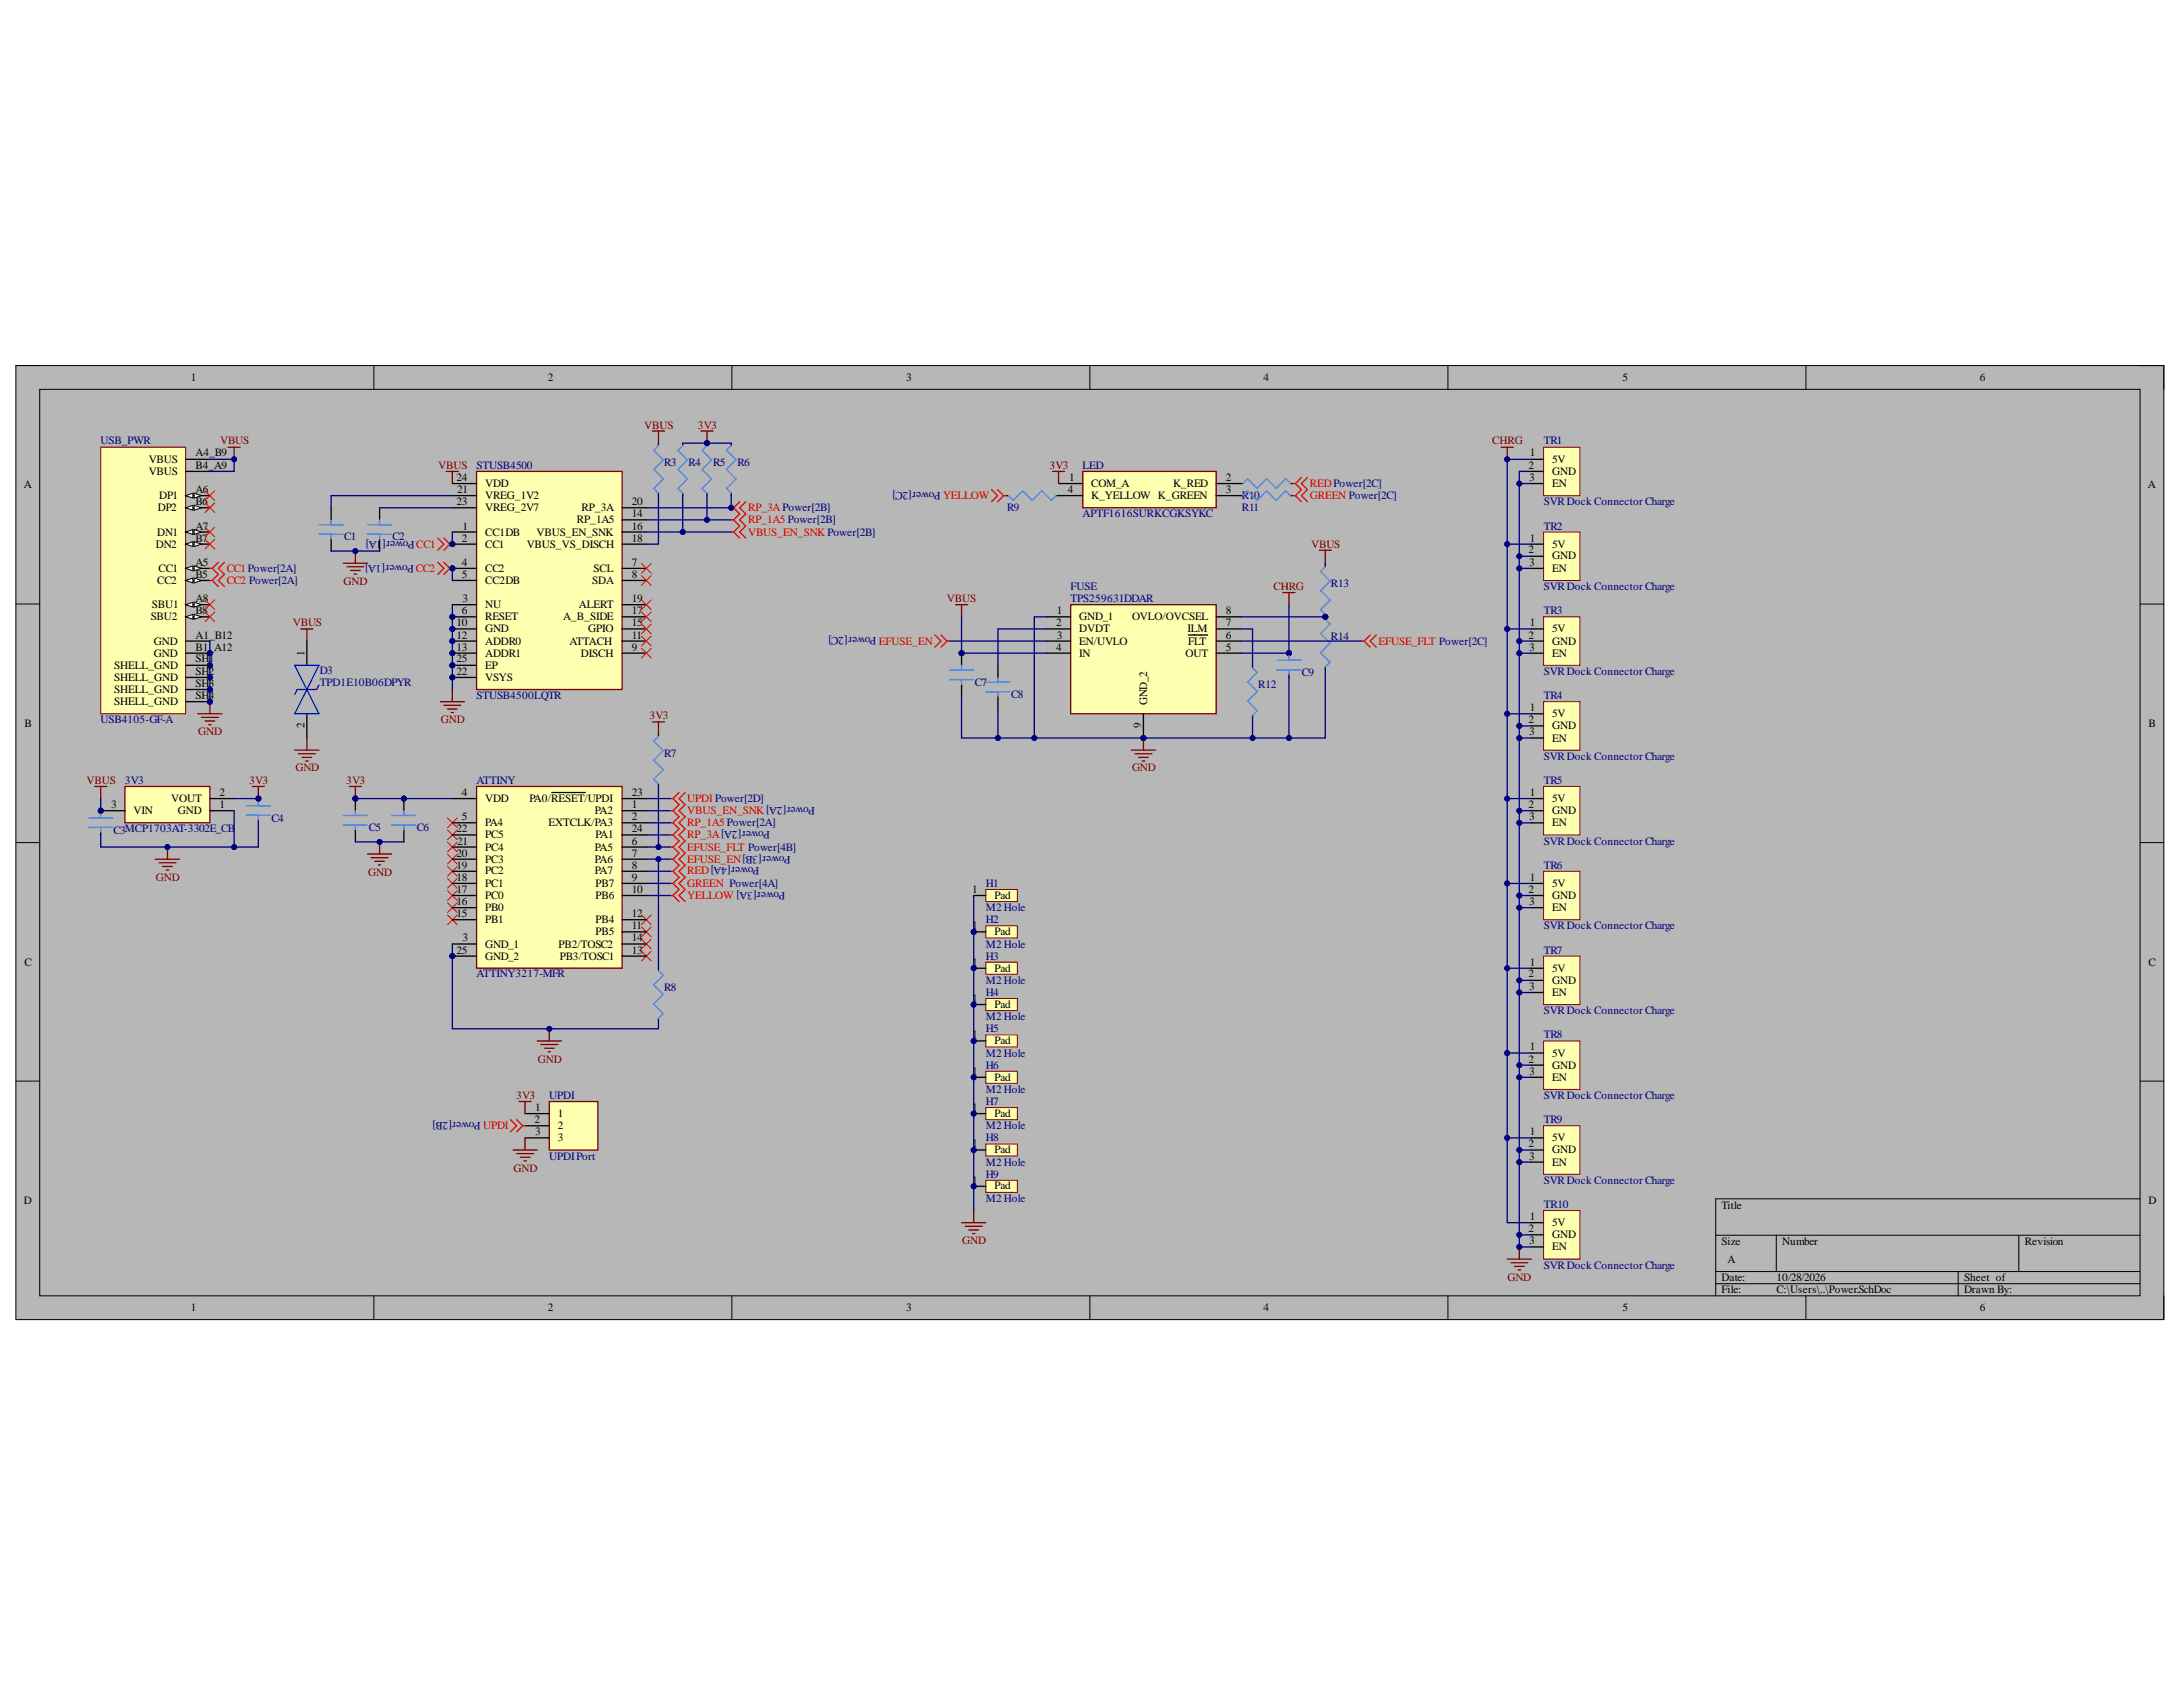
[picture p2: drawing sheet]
<svg xmlns="http://www.w3.org/2000/svg" width="279mm" height="216mm" viewBox="0 0 279 216" stroke-linecap="round" stroke-linejoin="round" font-family="sans-serif">
<defs><g id="words">
<g font-size="1.4">
<text x="24.4" y="48.8">1</text>
<text x="70.1" y="48.8">2</text>
<text x="116" y="48.8">3</text>
<text x="161.7" y="48.8">4</text>
<text x="207.6" y="48.8">5</text>
<text x="253.4" y="48.8">6</text>
<text x="19" y="59.3">VBUS</text>
<text x="25" y="58.4">A4_B9</text>
<text x="195.8" y="58.4">1</text>
<text x="198.7" y="59.3">5V</text>
<text x="3" y="62.5">A</text>
<text x="19" y="60.8">VBUS</text>
<text x="20.2" y="65.4">DP2</text>
<text x="20.4" y="63.9">DP1</text>
<text x="25" y="60">B4_A9</text>
<text x="25" y="63.1">A6</text>
<text x="25" y="64.7">B6</text>
<text x="58.4" y="61.5">24</text>
<text x="58.4" y="64.7">23</text>
<text x="58.5" y="63.1">21</text>
<text x="62.1" y="62.3">VDD</text>
<text x="62.1" y="65.4">VREG_2V7</text>
<text x="62.1" y="63.9">VREG_1V2</text>
<text x="74.4" y="65.4">RP_3A</text>
<text x="80.9" y="64.7">20</text>
<text x="136.7" y="63.1">4</text>
<text x="136.9" y="61.5">1</text>
<text x="139.6" y="62.3">COM_A</text>
<text x="139.6" y="63.9">K_YELLOW K_GREEN</text>
<text x="150.1" y="62.3">K_RED</text>
<text x="156.9" y="61.5">2</text>
<text x="156.9" y="63.1">3</text>
<text x="195.6" y="60">2</text>
<text x="195.7" y="61.5">3</text>
<text x="198.7" y="60.8">GND</text>
<text x="198.7" y="62.3">EN</text>
<text x="274.9" y="62.5">A</text>
<text x="20" y="70.1">DN2</text>
<text x="20.1" y="68.6">DN1</text>
<text x="25" y="67.8">A7</text>
<text x="25" y="69.3">B7</text>
<text x="59.1" y="69.3">2</text>
<text x="59.2" y="67.8">1</text>
<text x="62.1" y="68.6">CC1DB</text>
<text x="62.1" y="70.1">CC1</text>
<text x="67.4" y="70.1">VBUS_VS_DISCH</text>
<text x="68.7" y="68.6">VBUS_EN_SNK</text>
<text x="73.8" y="66.9">RP_1A5</text>
<text x="80.9" y="69.3">18</text>
<text x="80.9" y="67.8">16</text>
<text x="80.9" y="66.2">14</text>
<text x="195.6" y="70.8">2</text>
<text x="195.8" y="69.3">1</text>
<text x="198.7" y="70.1">5V</text>
<text x="198.7" y="71.6">GND</text>
<text x="19.5" y="77.8">SBU1</text>
<text x="20.1" y="74.7">CC2</text>
<text x="20.3" y="73.2">CC1</text>
<text x="25" y="72.4">A5</text>
<text x="25" y="74">B5</text>
<text x="25" y="77.1">A8</text>
<text x="59.1" y="72.4">4</text>
<text x="59.1" y="74">5</text>
<text x="59.2" y="77.1">3</text>
<text x="62.1" y="77.8">NU</text>
<text x="62.1" y="73.2">CC2</text>
<text x="62.1" y="74.7">CC2DB</text>
<text x="74.1" y="77.8">ALERT</text>
<text x="75.8" y="74.7">SDA</text>
<text x="76" y="73.2">SCL</text>
<text x="80.9" y="72.4">7</text>
<text x="80.9" y="74">8</text>
<text x="80.9" y="77.1">19</text>
<text x="195.7" y="72.4">3</text>
<text x="198.7" y="73.2">EN</text>
<text x="19.3" y="79.4">SBU2</text>
<text x="19.7" y="82.5">GND</text>
<text x="25" y="81.7">A1_B12</text>
<text x="25" y="83.3">B1_A12</text>
<text x="25" y="78.6">B8</text>
<text x="39" y="83.9" transform="rotate(-90 39 83.9)">1</text>
<text x="58.4" y="80.1">10</text>
<text x="58.4" y="81.7">12</text>
<text x="58.4" y="83.3">13</text>
<text x="59.1" y="78.6">6</text>
<text x="62.1" y="79.4">RESET</text>
<text x="62.1" y="80.9">GND</text>
<text x="62.1" y="82.5">ADDR0</text>
<text x="72.1" y="79.4">A_B_SIDE</text>
<text x="72.9" y="82.5">ATTACH</text>
<text x="75.3" y="80.9">GPIO</text>
<text x="80.9" y="83.3">9</text>
<text x="80.9" y="81.7">11</text>
<text x="80.9" y="78.6">17</text>
<text x="80.9" y="80.1">15</text>
<text x="135.2" y="80.1">2</text>
<text x="135.2" y="83.3">4</text>
<text x="135.2" y="78.6">1</text>
<text x="135.2" y="81.7">3</text>
<text x="138.1" y="79.4">GND_1</text>
<text x="138.1" y="80.9">DVDT</text>
<text x="138.1" y="82.5">EN/UVLO</text>
<text x="144.9" y="79.4">OVLO/OVCSEL</text>
<text x="152" y="80.9">ILM</text>
<text x="152.1" y="82.5">FLT</text>
<text x="156.9" y="78.6">8</text>
<text x="156.9" y="80.1">7</text>
<text x="156.9" y="81.7">6</text>
<text x="156.9" y="83.3">5</text>
<text x="195.6" y="81.7">2</text>
<text x="195.7" y="83.3">3</text>
<text x="195.8" y="80.1">1</text>
<text x="198.7" y="80.9">5V</text>
<text x="198.7" y="82.5">GND</text>
<text x="14.6" y="85.6">SHELL_GND</text>
<text x="14.6" y="87.1">SHELL_GND</text>
<text x="14.6" y="88.7">SHELL_GND</text>
<text x="19.7" y="84">GND</text>
<text x="25" y="84.8">SH1</text>
<text x="25" y="86.4">SH2</text>
<text x="25" y="87.9">SH3</text>
<text x="25" y="89.4">SH4</text>
<text x="58.4" y="84.8">25</text>
<text x="58.4" y="86.4">22</text>
<text x="62.1" y="84">ADDR1</text>
<text x="62.1" y="85.6">EP</text>
<text x="62.1" y="87.1">VSYS</text>
<text x="74.3" y="84">DISCH</text>
<text x="138.1" y="84">IN</text>
<text x="151.7" y="84">OUT</text>
<text x="198.7" y="84">EN</text>
<text x="3.1" y="93">B</text>
<text x="14.6" y="90.3">SHELL_GND</text>
<text x="39" y="93.2" transform="rotate(-90 39 93.2)">2</text>
<text x="146.1" y="93.2" transform="rotate(-90 146.1 93.2)">9</text>
<text x="146.8" y="90.3" transform="rotate(-90 146.8 90.3)">GND_2</text>
<text x="195.6" y="92.6">2</text>
<text x="195.7" y="94.1">3</text>
<text x="195.8" y="91">1</text>
<text x="198.7" y="91.8">5V</text>
<text x="198.7" y="93.3">GND</text>
<text x="198.7" y="94.9">EN</text>
<text x="275" y="93">B</text>
<text x="28.1" y="101.9">2</text>
<text x="59.1" y="101.9">4</text>
<text x="80.9" y="101.9">23</text>
<text x="195.8" y="101.9">1</text>
<text x="14.2" y="103.5">3</text>
<text x="17.1" y="104.2">VIN</text>
<text x="21.9" y="102.6">VOUT</text>
<text x="22.8" y="104.2">GND</text>
<text x="28.1" y="103.5">1</text>
<text x="58.4" y="106.5">22</text>
<text x="59.1" y="105">5</text>
<text x="62.1" y="102.6">VDD</text>
<text x="62.1" y="105.7">PA4</text>
<text x="62.1" y="107.3">PC5</text>
<text x="67.7" y="102.6">PA0/RESET/UPDI</text>
<text x="70.2" y="105.7">EXTCLK/PA3</text>
<text x="76.1" y="104.2">PA2</text>
<text x="76.2" y="107.3">PA1</text>
<text x="80.9" y="103.5">1</text>
<text x="80.9" y="105">2</text>
<text x="80.9" y="106.5">24</text>
<text x="195.6" y="103.5">2</text>
<text x="195.7" y="105">3</text>
<text x="198.7" y="102.6">5V</text>
<text x="198.7" y="104.2">GND</text>
<text x="198.7" y="105.7">EN</text>
<text x="58.4" y="112.8">18</text>
<text x="58.4" y="109.6">20</text>
<text x="58.4" y="111.2">19</text>
<text x="58.5" y="108.1">21</text>
<text x="62.1" y="113.5">PC1</text>
<text x="62.1" y="108.9">PC4</text>
<text x="62.1" y="110.4">PC3</text>
<text x="62.1" y="111.9">PC2</text>
<text x="76.1" y="108.9">PA5</text>
<text x="76.1" y="110.4">PA6</text>
<text x="76.1" y="111.9">PA7</text>
<text x="76.2" y="113.5">PB7</text>
<text x="80.9" y="108.1">6</text>
<text x="80.9" y="109.6">7</text>
<text x="80.9" y="111.2">8</text>
<text x="80.9" y="112.8">9</text>
<text x="195.8" y="112.8">1</text>
<text x="198.7" y="113.5">5V</text>
<text x="58.4" y="114.3">17</text>
<text x="58.4" y="115.8">16</text>
<text x="58.4" y="117.4">15</text>
<text x="62.1" y="115">PC0</text>
<text x="62.1" y="116.6">PB0</text>
<text x="62.1" y="118.2">PB1</text>
<text x="76.2" y="115">PB6</text>
<text x="76.2" y="119.7">PB5</text>
<text x="76.2" y="118.2">PB4</text>
<text x="80.9" y="114.3">10</text>
<text x="80.9" y="118.9">11</text>
<text x="80.9" y="117.4">12</text>
<text x="124.4" y="114.3">1</text>
<text x="124.4" y="118.9">1</text>
<text x="127.3" y="115">Pad</text>
<text x="127.3" y="119.7">Pad</text>
<text x="195.6" y="114.3">2</text>
<text x="195.7" y="115.8">3</text>
<text x="198.7" y="115">GND</text>
<text x="198.7" y="116.6">EN</text>
<text x="3.1" y="123.6">C</text>
<text x="58.4" y="122.1">25</text>
<text x="59.2" y="120.4">3</text>
<text x="62.1" y="121.3">GND_1</text>
<text x="62.1" y="122.8">GND_2</text>
<text x="71.5" y="121.3">PB2/TOSC2</text>
<text x="71.6" y="122.8">PB3/TOSC1</text>
<text x="80.9" y="120.4">14</text>
<text x="80.9" y="122.1">13</text>
<text x="124.4" y="123.6">1</text>
<text x="127.3" y="124.3">Pad</text>
<text x="195.6" y="125.1">2</text>
<text x="195.8" y="123.6">1</text>
<text x="198.7" y="124.3">5V</text>
<text x="198.7" y="125.9">GND</text>
<text x="275" y="123.6">C</text>
<text x="124.4" y="128.2">1</text>
<text x="127.3" y="129">Pad</text>
<text x="195.7" y="126.7">3</text>
<text x="198.7" y="127.5">EN</text>
<text x="124.4" y="132.9">1</text>
<text x="124.4" y="137.5">1</text>
<text x="127.3" y="133.6">Pad</text>
<text x="195.6" y="136">2</text>
<text x="195.7" y="137.5">3</text>
<text x="195.8" y="134.4">1</text>
<text x="198.7" y="135.2">5V</text>
<text x="198.7" y="136.8">GND</text>
<text x="68.4" y="143.8">2</text>
<text x="68.5" y="142.2">1</text>
<text x="71.4" y="142.9">1</text>
<text x="124.4" y="142.2">1</text>
<text x="127.3" y="138.3">Pad</text>
<text x="127.3" y="142.9">Pad</text>
<text x="198.7" y="138.3">EN</text>
<text x="68.5" y="145.3">3</text>
<text x="71.4" y="144.5">2</text>
<text x="71.4" y="146.1">3</text>
<text x="124.4" y="146.8">1</text>
<text x="127.3" y="147.6">Pad</text>
<text x="195.6" y="146.8">2</text>
<text x="195.7" y="148.4">3</text>
<text x="195.8" y="145.3">1</text>
<text x="198.7" y="146.1">5V</text>
<text x="198.7" y="147.6">GND</text>
<text x="198.7" y="149.2">EN</text>
<text x="3" y="154.1">D</text>
<text x="124.4" y="151.5">1</text>
<text x="127.3" y="152.2">Pad</text>
<text x="220.3" y="154.7">Title</text>
<text x="275" y="154.1">D</text>
<text x="195.6" y="157.7">2</text>
<text x="195.7" y="159.2">3</text>
<text x="195.8" y="156.1">1</text>
<text x="198.7" y="156.9">5V</text>
<text x="198.7" y="158.5">GND</text>
<text x="198.7" y="160">EN</text>
<text x="220.3" y="159.3">Size</text>
<text x="221.1" y="161.6">A</text>
<text x="228.1" y="159.3">Number</text>
<text x="259.2" y="159.3">Revision</text>
<text x="24.4" y="167.8">1</text>
<text x="70.1" y="167.8">2</text>
<text x="116" y="167.8">3</text>
<text x="161.7" y="167.8">4</text>
<text x="207.6" y="167.8">5</text>
<text x="220.3" y="164">Date:</text>
<text x="220.3" y="165.5">File:</text>
<text x="227.4" y="164">10/28/2026</text>
<text x="227.4" y="165.5">C:\Users\..\Power.SchDoc</text>
<text x="251.4" y="164">Sheet of</text>
<text x="251.4" y="165.5">Drawn By:</text>
<text x="253.4" y="167.8">6</text>
</g>
<g font-size="1.4" fill="#000080">
<text x="12.9" y="56.9">USB_PWR</text>
<text x="85" y="59.7">R3</text>
<text x="88.1" y="59.7">R4</text>
<text x="91.3" y="59.7">R5</text>
<text x="94.4" y="59.7">R6</text>
<text x="197.6" y="56.9">TR1</text>
<text x="61" y="60">STUSB4500</text>
<text x="120.4" y="63" transform="rotate(-180 120.4 63)">Power[2C]</text>
<text x="128.9" y="65.4">R9</text>
<text x="138.5" y="60">LED</text>
<text x="158.9" y="63.9">R10</text>
<text x="158.9" y="65.4">R11</text>
<text x="197.6" y="64.7">SVRDock Connector Charge</text>
<text x="44.1" y="69.1">C1</text>
<text x="50.2" y="69.1">C2</text>
<text x="53" y="69.2" transform="rotate(-180 53 69.2)">Power[1A]</text>
<text x="138.5" y="66.2">APTF1616SURKCGKSYKC</text>
<text x="197.6" y="67.8">TR2</text>
<text x="52.9" y="72.3" transform="rotate(-180 52.9 72.3)">Power[1A]</text>
<text x="137" y="75.5">FUSE</text>
<text x="137" y="77.1">TPS259631DDAR</text>
<text x="170.3" y="75.1">R13</text>
<text x="197.6" y="75.5">SVRDock Connector Charge</text>
<text x="112.2" y="81.6" transform="rotate(-180 112.2 81.6)">Power[2C]</text>
<text x="170.3" y="81.9">R14</text>
<text x="197.6" y="78.6">TR3</text>
<text x="40.9" y="86.2">D3</text>
<text x="40.9" y="87.7">TPD1E10B06DPYR</text>
<text x="61" y="89.4">STUSB4500LQTR</text>
<text x="124.8" y="87.7">C7</text>
<text x="129.4" y="89.3">C8</text>
<text x="161" y="88.1">R12</text>
<text x="166.6" y="86.5">C9</text>
<text x="197.6" y="86.4">SVRDock Connector Charge</text>
<text x="197.6" y="89.4">TR4</text>
<text x="12.9" y="92.6">USB4105-GF-A</text>
<text x="16" y="100.3">3V3</text>
<text x="61" y="100.3">ATTINY</text>
<text x="85" y="96.9">R7</text>
<text x="197.6" y="97.2">SVRDock Connector Charge</text>
<text x="197.6" y="100.3">TR5</text>
<text x="14.5" y="106.7">C3MCP1703AT-3302E_CB</text>
<text x="34.8" y="105.1">C4</text>
<text x="47.2" y="106.3">C5</text>
<text x="53.4" y="106.3">C6</text>
<text x="98.5" y="106.3" transform="rotate(-180 98.5 106.3)">Power[2A]</text>
<text x="104.3" y="103.3" transform="rotate(-180 104.3 103.3)">Power[2A]</text>
<text x="97.2" y="111" transform="rotate(-180 97.2 111)">Power[4A]</text>
<text x="101.2" y="109.5" transform="rotate(-180 101.2 109.5)">Power[3B]</text>
<text x="126.2" y="113.5">H1</text>
<text x="197.6" y="108.1">SVRDock Connector Charge</text>
<text x="197.6" y="111.2">TR6</text>
<text x="100.5" y="114.2" transform="rotate(-180 100.5 114.2)">Power[3A]</text>
<text x="126.2" y="116.6">M2 Hole</text>
<text x="126.2" y="118.2">H2</text>
<text x="197.6" y="118.9">SVRDock Connector Charge</text>
<text x="61" y="125.1">ATTINY3217-MFR</text>
<text x="126.2" y="121.3">M2 Hole</text>
<text x="126.2" y="122.8">H3</text>
<text x="126.2" y="125.9">M2 Hole</text>
<text x="197.6" y="122.1">TR7</text>
<text x="85" y="126.9">R8</text>
<text x="126.2" y="127.5">H4</text>
<text x="126.2" y="130.6">M2 Hole</text>
<text x="197.6" y="129.7">SVRDock Connector Charge</text>
<text x="126.2" y="132.1">H5</text>
<text x="126.2" y="135.2">M2 Hole</text>
<text x="126.2" y="136.8">H6</text>
<text x="197.6" y="132.9">TR8</text>
<text x="61.5" y="143.6" transform="rotate(-180 61.5 143.6)">Power[2B]</text>
<text x="70.3" y="140.7">UPDI</text>
<text x="126.2" y="139.9">M2 Hole</text>
<text x="126.2" y="141.4">H7</text>
<text x="197.6" y="140.7">SVRDock Connector Charge</text>
<text x="197.6" y="143.8">TR9</text>
<text x="70.3" y="148.4">UPDIPort</text>
<text x="126.2" y="144.5">M2 Hole</text>
<text x="126.2" y="146.1">H8</text>
<text x="126.2" y="149.2">M2 Hole</text>
<text x="126.2" y="150.7">H9</text>
<text x="126.2" y="153.8">M2 Hole</text>
<text x="197.6" y="151.5">SVRDock Connector Charge</text>
<text x="197.6" y="154.6">TR10</text>
<text x="197.6" y="162.4">SVRDock Connector Charge</text>
</g>
<g font-size="1.4" fill="#800000">
<text x="28.2" y="56.9">VBUS</text>
<text x="82.5" y="54.9">VBUS</text>
<text x="89.3" y="54.9">3V3</text>
<text x="191" y="56.9">CHRG</text>
<text x="56.1" y="60">VBUS</text>
<text x="134.3" y="60">3V3</text>
<text x="167.8" y="70.1">VBUS</text>
<text x="44" y="74.8">GND</text>
<text x="121.2" y="77.1">VBUS</text>
<text x="163" y="75.5">CHRG</text>
<text x="37.5" y="80.1">VBUS</text>
<text x="25.4" y="94.1">GND</text>
<text x="56.4" y="92.6">GND</text>
<text x="83.1" y="92">3V3</text>
<text x="11.1" y="100.3">VBUS</text>
<text x="31.9" y="100.3">3V3</text>
<text x="37.8" y="98.7">GND</text>
<text x="44.3" y="100.3">3V3</text>
<text x="144.9" y="98.7">GND</text>
<text x="20" y="112.8">GND</text>
<text x="47.1" y="112.1">GND</text>
<text x="68.8" y="136">GND</text>
<text x="66.1" y="140.7">3V3</text>
<text x="65.7" y="149.9">GND</text>
<text x="123.1" y="159.2">GND</text>
<text x="192.9" y="163.9">GND</text>
</g>
<g font-size="1.4" fill="#f00">
<text x="95.7" y="65.4">RP_3APower[2B]</text>
<text x="120.7" y="63.9">YELLOW</text>
<text x="167.6" y="62.3">REDPower[2C]</text>
<text x="167.6" y="63.9">GREEN Power[2C]</text>
<text x="53.3" y="70.1">CC1</text>
<text x="95.7" y="66.9">RP_1A5 Power[2B]</text>
<text x="95.7" y="68.6">VBUS_EN_SNK Power[2B]</text>
<text x="29" y="74.7">CC2 Power[2A]</text>
<text x="29" y="73.2">CC1Power[2A]</text>
<text x="53.2" y="73.2">CC2</text>
<text x="112.5" y="82.5">EFUSE_EN</text>
<text x="176.4" y="82.5">EFUSE_FLT Power[2C]</text>
<text x="88" y="102.6">UPDI Power[2D]</text>
<text x="88" y="105.7">RP_1A5 Power[2A]</text>
<text x="88" y="104.2">VBUS_EN_SNK</text>
<text x="88" y="107.3">RP_3A</text>
<text x="88" y="110.4">EFUSE_EN</text>
<text x="88" y="108.9">EFUSE_FLT Power[4B]</text>
<text x="88" y="111.9">RED</text>
<text x="88" y="113.5">GREEN Power[4A]</text>
<text x="88" y="115">YELLOW</text>
<text x="61.8" y="144.5">UPDI</text>
</g>
</g></defs>
<path d="M2 46.8h274.9v122.1h-274.9z" fill-rule="evenodd" fill="#b7b7b7"/>
<path d="M2 46.8h274.9v122.1h-274.9z" fill="none" stroke="#000" stroke-width=".13"/>
<path d="M5.1 49.8h268.8v116h-268.8z" fill-rule="evenodd" fill="#b7b7b7"/>
<g fill="none" stroke="#000" stroke-width=".13">
<path d="M2 46.8h3.1M5.1 49.8h268.8v116h-268.8zM47.9 46.8v3M93.7 46.8v3M139.5 46.8v3M185.3 46.8v3M231.1 46.8v3M273.9 46.8h3v3M2 77.3h3.1M273.9 77.3h3M2 107.8h3.1M273.9 107.8h3"/>
<path d="M2 138.4h3.1M273.9 138.4h3M219.6 158.1h54.3M227.3 158.1v4.6M258.4 158.1v4.6M273.9 153.4h-54.3v12.4M47.9 165.8v3.1M93.7 165.8v3.1M139.5 165.8v3.1M185.3 165.8v3.1M219.6 162.7h54.3M219.6 164.3h54.3"/>
<path d="M231.1 165.8v3.1M250.6 162.7v3.1M276.9 165.8v3.1"/>
</g>
<circle cx="26.9" cy="83.6" r=".31" fill="#000080"/>
<circle cx="26.9" cy="83.6" r=".31" fill="none" stroke="#000080" stroke-width=".13"/>
<circle cx="26.9" cy="85.1" r=".31" fill="#000080"/>
<circle cx="26.9" cy="85.1" r=".31" fill="none" stroke="#000080" stroke-width=".13"/>
<circle cx="26.9" cy="86.7" r=".31" fill="#000080"/>
<circle cx="26.9" cy="86.7" r=".31" fill="none" stroke="#000080" stroke-width=".13"/>
<circle cx="26.9" cy="88.2" r=".31" fill="#000080"/>
<circle cx="26.9" cy="88.2" r=".31" fill="none" stroke="#000080" stroke-width=".13"/>
<circle cx="26.9" cy="89.8" r=".31" fill="#000080"/>
<circle cx="26.9" cy="89.8" r=".31" fill="none" stroke="#000080" stroke-width=".13"/>
<path d="M12.9 57.2h10.9v34.1h-10.9z" fill-rule="evenodd" fill="#ffffb0"/>
<path d="M12.9 57.2h10.9v34.1h-10.9z" fill="none" stroke="#800000" stroke-width=".13"/>
<path d="M23.8 82h3.1M23.8 83.6h3.1" fill="none" stroke="#000" stroke-width=".17"/>
<circle cx="26.9" cy="83.6" r=".31" fill="#000080"/>
<circle cx="26.9" cy="83.6" r=".31" fill="none" stroke="#000080" stroke-width=".13"/>
<path d="M23.8 85.1h3.1" fill="none" stroke="#000" stroke-width=".17"/>
<circle cx="26.9" cy="85.1" r=".31" fill="#000080"/>
<circle cx="26.9" cy="85.1" r=".31" fill="none" stroke="#000080" stroke-width=".13"/>
<path d="M23.8 86.7h3.1" fill="none" stroke="#000" stroke-width=".17"/>
<circle cx="26.9" cy="86.7" r=".31" fill="#000080"/>
<circle cx="26.9" cy="86.7" r=".31" fill="none" stroke="#000080" stroke-width=".13"/>
<path d="M23.8 88.2h3.1" fill="none" stroke="#000" stroke-width=".17"/>
<circle cx="26.9" cy="88.2" r=".31" fill="#000080"/>
<circle cx="26.9" cy="88.2" r=".31" fill="none" stroke="#000080" stroke-width=".13"/>
<path d="M23.8 89.8h3.1" fill="none" stroke="#000" stroke-width=".17"/>
<circle cx="26.9" cy="89.8" r=".31" fill="#000080"/>
<circle cx="26.9" cy="89.8" r=".31" fill="none" stroke="#000080" stroke-width=".13"/>
<path d="M23.8 58.8h3.1M23.8 60.3h3.1M23.8 63.4h3.1" fill="none" stroke="#000" stroke-width=".17"/>
<path d="M23.8 63.4l.9-.3v.6z" fill="#f8fcff"/>
<path d="M23.8 63.4l.9-.3v.6z" fill="none" stroke="#000" stroke-width=".13"/>
<path d="M24.8 63.1l1 .3-1 .3z" fill="#f8fcff"/>
<path d="M24.8 63.1l1 .3-1 .3z" fill="none" stroke="#000" stroke-width=".13"/>
<path d="M23.8 65h3.1" fill="none" stroke="#000" stroke-width=".17"/>
<path d="M23.8 65l.9-.3v.6z" fill="#f8fcff"/>
<path d="M23.8 65l.9-.3v.6z" fill="none" stroke="#000" stroke-width=".13"/>
<path d="M24.8 64.7l1 .3-1 .3z" fill="#f8fcff"/>
<path d="M24.8 64.7l1 .3-1 .3z" fill="none" stroke="#000" stroke-width=".13"/>
<path d="M23.8 68.1h3.1" fill="none" stroke="#000" stroke-width=".17"/>
<path d="M23.8 68.1l.9-.3v.6z" fill="#f8fcff"/>
<path d="M23.8 68.1l.9-.3v.6z" fill="none" stroke="#000" stroke-width=".13"/>
<path d="M24.8 67.8l1 .3-1 .3z" fill="#f8fcff"/>
<path d="M24.8 67.8l1 .3-1 .3z" fill="none" stroke="#000" stroke-width=".13"/>
<path d="M23.8 69.6h3.1" fill="none" stroke="#000" stroke-width=".17"/>
<path d="M23.8 69.6l.9-.3v.6z" fill="#f8fcff"/>
<path d="M23.8 69.6l.9-.3v.6z" fill="none" stroke="#000" stroke-width=".13"/>
<path d="M24.8 69.3l1 .3-1 .3z" fill="#f8fcff"/>
<path d="M24.8 69.3l1 .3-1 .3z" fill="none" stroke="#000" stroke-width=".13"/>
<path d="M23.8 72.7h3.1" fill="none" stroke="#000" stroke-width=".17"/>
<path d="M23.8 72.7l.9-.3v.6z" fill="#f8fcff"/>
<path d="M23.8 72.7l.9-.3v.6z" fill="none" stroke="#000" stroke-width=".13"/>
<path d="M24.8 72.4l1 .3-1 .3z" fill="#f8fcff"/>
<path d="M24.8 72.4l1 .3-1 .3z" fill="none" stroke="#000" stroke-width=".13"/>
<path d="M23.8 74.3h3.1" fill="none" stroke="#000" stroke-width=".17"/>
<path d="M23.8 74.3l.9-.3v.6z" fill="#f8fcff"/>
<path d="M23.8 74.3l.9-.3v.6z" fill="none" stroke="#000" stroke-width=".13"/>
<path d="M24.8 74l1 .3-1 .3z" fill="#f8fcff"/>
<path d="M24.8 74l1 .3-1 .3z" fill="none" stroke="#000" stroke-width=".13"/>
<path d="M23.8 77.4h3.1" fill="none" stroke="#000" stroke-width=".17"/>
<path d="M23.8 77.4l.9-.3v.6z" fill="#f8fcff"/>
<path d="M23.8 77.4l.9-.3v.6z" fill="none" stroke="#000" stroke-width=".13"/>
<path d="M24.8 77.1l1 .3-1 .3z" fill="#f8fcff"/>
<path d="M24.8 77.1l1 .3-1 .3z" fill="none" stroke="#000" stroke-width=".13"/>
<path d="M23.8 78.9h3.1" fill="none" stroke="#000" stroke-width=".17"/>
<path d="M23.8 78.9l.9-.3v.7z" fill="#f8fcff"/>
<path d="M23.8 78.9l.9-.3v.7z" fill="none" stroke="#000" stroke-width=".13"/>
<path d="M24.8 78.6l1 .3-1 .4z" fill="#f8fcff"/>
<path d="M24.8 78.6l1 .3-1 .4z" fill="none" stroke="#000" stroke-width=".13"/>
<path d="M25.3 91.3h3.1M25.8 91.8h2.1M26.2 92.3h1.3M26.7 92.7h.3M26.9 89.8v1.5" fill="none" stroke="#800000" stroke-width=".17"/>
<circle cx="26.9" cy="89.8" r=".31" fill="#000080"/>
<circle cx="26.9" cy="89.8" r=".31" fill="none" stroke="#000080" stroke-width=".13"/>
<path d="M26.2 76.8l1.3 1.2M26.2 78.3l1.3 1.3M26.2 69l1.3 1.3M26.2 67.5l1.3 1.2M26.2 64.4l1.3 1.2M26.2 62.8l1.3 1.3M27.5 76.8l-1.3 1.2M27.5 78.3l-1.3 1.3M27.5 69l-1.3 1.3M27.5 67.5l-1.3 1.2M27.5 64.4l-1.3 1.2M27.5 62.8l-1.3 1.3" fill="none" stroke="#f00" stroke-width=".13"/>
<path d="M197.6 57.2h4.6v6.2h-4.6z" fill-rule="evenodd" fill="#ffffb0"/>
<path d="M197.6 57.2h4.6v6.2h-4.6z" fill="none" stroke="#800000" stroke-width=".13"/>
<path d="M196 58.8h1.6M196 60.3h1.6M196 61.9h1.6" fill="none" stroke="#000" stroke-width=".17"/>
<path d="M197.6 68.1h4.6v6.2h-4.6z" fill-rule="evenodd" fill="#ffffb0"/>
<path d="M197.6 68.1h4.6v6.2h-4.6z" fill="none" stroke="#800000" stroke-width=".13"/>
<path d="M196 69.6h1.6M196 71.2h1.6M196 72.7h1.6" fill="none" stroke="#000" stroke-width=".17"/>
<path d="M197.6 78.9h4.6v6.2h-4.6z" fill-rule="evenodd" fill="#ffffb0"/>
<path d="M197.6 78.9h4.6v6.2h-4.6z" fill="none" stroke="#800000" stroke-width=".13"/>
<path d="M196 80.5h1.6M196 82h1.6M196 83.6h1.6" fill="none" stroke="#000" stroke-width=".17"/>
<path d="M197.6 89.8h4.6v6.2h-4.6z" fill-rule="evenodd" fill="#ffffb0"/>
<path d="M197.6 89.8h4.6v6.2h-4.6z" fill="none" stroke="#800000" stroke-width=".13"/>
<path d="M196 91.4h1.6M196 92.9h1.6M196 94.4h1.6" fill="none" stroke="#000" stroke-width=".17"/>
<path d="M197.6 100.6h4.6v6.3h-4.6z" fill-rule="evenodd" fill="#ffffb0"/>
<path d="M197.6 100.6h4.6v6.3h-4.6z" fill="none" stroke="#800000" stroke-width=".13"/>
<path d="M196 102.2h1.6M196 103.8h1.6M196 105.3h1.6" fill="none" stroke="#000" stroke-width=".17"/>
<path d="M197.6 111.5h4.6v6.2h-4.6z" fill-rule="evenodd" fill="#ffffb0"/>
<path d="M197.6 111.5h4.6v6.2h-4.6z" fill="none" stroke="#800000" stroke-width=".13"/>
<path d="M196 113.1h1.6M196 114.6h1.6M196 116.2h1.6" fill="none" stroke="#000" stroke-width=".17"/>
<path d="M197.6 122.4h4.6v6.2h-4.6z" fill-rule="evenodd" fill="#ffffb0"/>
<path d="M197.6 122.4h4.6v6.2h-4.6z" fill="none" stroke="#800000" stroke-width=".13"/>
<path d="M196 123.9h1.6M196 125.5h1.6M196 127h1.6" fill="none" stroke="#000" stroke-width=".17"/>
<path d="M197.6 133.2h4.6v6.2h-4.6z" fill-rule="evenodd" fill="#ffffb0"/>
<path d="M197.6 133.2h4.6v6.2h-4.6z" fill="none" stroke="#800000" stroke-width=".13"/>
<path d="M196 134.8h1.6M196 136.3h1.6M196 137.9h1.6" fill="none" stroke="#000" stroke-width=".17"/>
<path d="M197.6 144.1h4.6v6.2h-4.6z" fill-rule="evenodd" fill="#ffffb0"/>
<path d="M197.6 144.1h4.6v6.2h-4.6z" fill="none" stroke="#800000" stroke-width=".13"/>
<path d="M196 145.6h1.6M196 147.2h1.6M196 148.7h1.6" fill="none" stroke="#000" stroke-width=".17"/>
<path d="M197.6 154.9h4.6v6.2h-4.6z" fill-rule="evenodd" fill="#ffffb0"/>
<path d="M197.6 154.9h4.6v6.2h-4.6z" fill="none" stroke="#800000" stroke-width=".13"/>
<path d="M196 156.5h1.6M196 158h1.6M196 159.6h1.6" fill="none" stroke="#000" stroke-width=".17"/>
<path d="M194.5 159.6v1.5M192.9 161.1h3.1M193.4 161.6h2.1M193.8 162.1h1.3M194.3 162.5h.3" fill="none" stroke="#800000" stroke-width=".17"/>
<circle cx="194.5" cy="159.6" r=".31" fill="#000080"/>
<circle cx="194.5" cy="159.6" r=".31" fill="none" stroke="#000080" stroke-width=".13"/>
<path d="M192.1 57.2h1.6M192.9 57.2v1.6" fill="none" stroke="#800000" stroke-width=".17"/>
<circle cx="192.9" cy="58.8" r=".31" fill="#000080"/>
<circle cx="192.9" cy="58.8" r=".31" fill="none" stroke="#000080" stroke-width=".13"/>
<path d="M29.2 57.2h1.5M30 57.2v1.6" fill="none" stroke="#800000" stroke-width=".17"/>
<circle cx="30" cy="58.8" r=".31" fill="#000080"/>
<circle cx="30" cy="58.8" r=".31" fill="none" stroke="#000080" stroke-width=".13"/>
<path d="M26.9 74.3h.3M26.9 72.7h.3M27.2 74.3l.7 .8M27.2 72.7l.7 .8-.7 .8M27.9 72l-.7 .7M28.7 72l-.8 .7 .8 .8-.8 .8 .8 .8" fill="none" stroke="#f00" stroke-width=".17"/>
<path d="M144.8 96h3.1M145.3 96.5h2.1M145.7 96.9h1.3M146.2 97.4h.3M146.3 94.4v1.6" fill="none" stroke="#800000" stroke-width=".17"/>
<circle cx="146.3" cy="94.4" r=".31" fill="#000080"/>
<circle cx="146.3" cy="94.4" r=".31" fill="none" stroke="#000080" stroke-width=".13"/>
<path d="M127.7 85.1v1.6M127.7 89.1v1.6" fill="none" stroke="#000" stroke-width=".17"/>
<path d="M126.2 88.5h3.1M126.2 87.3h3.1M127.7 86.7v.6M127.7 88.5v.6" fill="none" stroke="#4a86e8" stroke-width=".17"/>
<circle cx="123.1" cy="83.6" r=".31" fill="#000080"/>
<circle cx="123.1" cy="83.6" r=".31" fill="none" stroke="#000080" stroke-width=".13"/>
<path d="M123.1 83.6v1.5" fill="none" stroke="#000" stroke-width=".17"/>
<circle cx="123.1" cy="83.6" r=".31" fill="#000080"/>
<circle cx="123.1" cy="83.6" r=".31" fill="none" stroke="#000080" stroke-width=".13"/>
<path d="M123.1 87.6v1.5M160.3 85.1v.4M160.3 91.6v.3" fill="none" stroke="#000" stroke-width=".17"/>
<path d="M121.5 87h3.1M121.5 85.8h3.1M123.1 85.1v.7M123.1 87v.6M160.3 85.5l.6 .6-1.2 1.2 1.2 1.2-1.2 1.2 1.2 1.2-.6 .7" fill="none" stroke="#4a86e8" stroke-width=".17"/>
<circle cx="169.6" cy="78.9" r=".31" fill="#000080"/>
<circle cx="169.6" cy="78.9" r=".31" fill="none" stroke="#000080" stroke-width=".13"/>
<path d="M169.6 78.6v.3" fill="none" stroke="#000" stroke-width=".17"/>
<circle cx="169.6" cy="78.9" r=".31" fill="#000080"/>
<circle cx="169.6" cy="78.9" r=".31" fill="none" stroke="#000080" stroke-width=".13"/>
<path d="M169.6 72.2v.3" fill="none" stroke="#000" stroke-width=".17"/>
<path d="M169.6 72.5l-.6 .6 1.2 1.3-1.2 1.2 1.2 1.2-1.2 1.2 .6 .6" fill="none" stroke="#4a86e8" stroke-width=".17"/>
<circle cx="169.6" cy="78.9" r=".31" fill="#000080"/>
<circle cx="169.6" cy="78.9" r=".31" fill="none" stroke="#000080" stroke-width=".13"/>
<path d="M169.6 78.9v.3" fill="none" stroke="#000" stroke-width=".17"/>
<circle cx="169.6" cy="78.9" r=".31" fill="#000080"/>
<circle cx="169.6" cy="78.9" r=".31" fill="none" stroke="#000080" stroke-width=".13"/>
<path d="M169.6 85.3v.4" fill="none" stroke="#000" stroke-width=".17"/>
<path d="M169.6 79.3l.6 .6-1.2 1.2 1.2 1.2-1.2 1.2 1.2 1.2-.6 .6" fill="none" stroke="#4a86e8" stroke-width=".17"/>
<path d="M168.9 70.4h1.5M169.6 70.4v1.6" fill="none" stroke="#800000" stroke-width=".17"/>
<path d="M138.6 60.3h17.1v4.7h-17.1z" fill-rule="evenodd" fill="#ffffb0"/>
<path d="M134.7 60.3h1.6M135.5 60.3v1.6M138.6 60.3h17.1v4.7h-17.1z" fill="none" stroke="#800000" stroke-width=".17"/>
<path d="M128.8 63.4h.3M135.2 63.4h3.4M135.5 61.9h3.1M155.7 61.9h3.1M155.7 63.4h3.1" fill="none" stroke="#000" stroke-width=".17"/>
<path d="M129.1 63.4l.6 .6 1.2-1.2 1.2 1.2 1.2-1.2 1.3 1.2M135.2 63.4l-.6 .6" fill="none" stroke="#4a86e8" stroke-width=".17"/>
<path d="M126.9 62.7l.8 .7-.8 .8M127.7 62.7l.8 .7M128.5 63.4l-.8 .8M128.5 63.4h.3" fill="none" stroke="#f00" stroke-width=".17"/>
<circle cx="146.3" cy="94.4" r=".31" fill="#000080"/>
<circle cx="146.3" cy="94.4" r=".31" fill="none" stroke="#000080" stroke-width=".13"/>
<path d="M137 77.4h18.7v13.9h-18.7z" fill-rule="evenodd" fill="#ffffb0"/>
<path d="M137 77.4h18.7v13.9h-18.7z" fill="none" stroke="#800000" stroke-width=".17"/>
<path d="M133.9 78.9h3.1M133.9 80.5h3.1M133.9 82h3.1M133.9 83.6h3.1M146.3 91.3v3.1" fill="none" stroke="#000" stroke-width=".17"/>
<circle cx="146.3" cy="94.4" r=".31" fill="#000080"/>
<circle cx="146.3" cy="94.4" r=".31" fill="none" stroke="#000080" stroke-width=".13"/>
<path d="M155.7 78.9h3.1M152.1 81.3h2.5M155.7 80.5h3.1M155.7 82h3.1M155.7 83.6h3.1" fill="none" stroke="#000" stroke-width=".17"/>
<circle cx="57.9" cy="69.6" r=".31" fill="#000080"/>
<circle cx="57.9" cy="69.6" r=".31" fill="none" stroke="#000080" stroke-width=".13"/>
<circle cx="57.9" cy="72.7" r=".31" fill="#000080"/>
<circle cx="57.9" cy="72.7" r=".31" fill="none" stroke="#000080" stroke-width=".13"/>
<circle cx="57.9" cy="78.9" r=".31" fill="#000080"/>
<circle cx="57.9" cy="78.9" r=".31" fill="none" stroke="#000080" stroke-width=".13"/>
<circle cx="57.9" cy="80.5" r=".31" fill="#000080"/>
<circle cx="57.9" cy="80.5" r=".31" fill="none" stroke="#000080" stroke-width=".13"/>
<circle cx="57.9" cy="82" r=".31" fill="#000080"/>
<circle cx="57.9" cy="82" r=".31" fill="none" stroke="#000080" stroke-width=".13"/>
<circle cx="57.9" cy="83.6" r=".31" fill="#000080"/>
<circle cx="57.9" cy="83.6" r=".31" fill="none" stroke="#000080" stroke-width=".13"/>
<circle cx="57.9" cy="85.1" r=".31" fill="#000080"/>
<circle cx="57.9" cy="85.1" r=".31" fill="none" stroke="#000080" stroke-width=".13"/>
<circle cx="57.9" cy="86.7" r=".31" fill="#000080"/>
<circle cx="57.9" cy="86.7" r=".31" fill="none" stroke="#000080" stroke-width=".13"/>
<path d="M61 60.3h18.6v27.9h-18.6z" fill-rule="evenodd" fill="#ffffb0"/>
<path d="M61 60.3h18.6v27.9h-18.6z" fill="none" stroke="#800000" stroke-width=".17"/>
<path d="M57.9 68.1h3.1M57.9 69.6h3.1" fill="none" stroke="#000" stroke-width=".17"/>
<circle cx="57.9" cy="69.6" r=".31" fill="#000080"/>
<circle cx="57.9" cy="69.6" r=".31" fill="none" stroke="#000080" stroke-width=".13"/>
<path d="M57.9 77.4h3.1M57.9 72.7h3.1" fill="none" stroke="#000" stroke-width=".17"/>
<circle cx="57.9" cy="72.7" r=".31" fill="#000080"/>
<circle cx="57.9" cy="72.7" r=".31" fill="none" stroke="#000080" stroke-width=".13"/>
<path d="M57.9 74.3h3.1M57.9 78.9h3.1" fill="none" stroke="#000" stroke-width=".17"/>
<circle cx="57.9" cy="78.9" r=".31" fill="#000080"/>
<circle cx="57.9" cy="78.9" r=".31" fill="none" stroke="#000080" stroke-width=".13"/>
<path d="M79.6 72.7h3.1M79.6 74.3h3.1M57.9 80.5h3.1M79.6 83.6h3.1" fill="none" stroke="#000" stroke-width=".17"/>
<circle cx="57.9" cy="80.5" r=".31" fill="#000080"/>
<circle cx="57.9" cy="80.5" r=".31" fill="none" stroke="#000080" stroke-width=".13"/>
<path d="M57.9 82h3.1M79.6 82h3.1" fill="none" stroke="#000" stroke-width=".17"/>
<circle cx="57.9" cy="82" r=".31" fill="#000080"/>
<circle cx="57.9" cy="82" r=".31" fill="none" stroke="#000080" stroke-width=".13"/>
<path d="M79.6 69.6h3.1M79.6 78.9h3.1M79.6 68.1h3.1M79.6 66.5h3.1M57.9 83.6h3.1M79.6 80.5h3.1" fill="none" stroke="#000" stroke-width=".17"/>
<circle cx="57.9" cy="83.6" r=".31" fill="#000080"/>
<circle cx="57.9" cy="83.6" r=".31" fill="none" stroke="#000080" stroke-width=".13"/>
<path d="M57.9 85.1h3.1" fill="none" stroke="#000" stroke-width=".17"/>
<circle cx="57.9" cy="85.1" r=".31" fill="#000080"/>
<circle cx="57.9" cy="85.1" r=".31" fill="none" stroke="#000080" stroke-width=".13"/>
<path d="M57.9 61.9h3.1M57.9 65h3.1M57.9 86.7h3.1" fill="none" stroke="#000" stroke-width=".17"/>
<circle cx="57.9" cy="86.7" r=".31" fill="#000080"/>
<circle cx="57.9" cy="86.7" r=".31" fill="none" stroke="#000080" stroke-width=".13"/>
<path d="M57.9 63.4h3.1M79.6 65h3.1M79.6 77.4h3.1" fill="none" stroke="#000" stroke-width=".17"/>
<path d="M56 72l.8 .7-.8 .8M56.8 72l.8 .7M57.6 72.7l-.8 .8M57.6 72.7h.3" fill="none" stroke="#f00" stroke-width=".17"/>
<circle cx="57.9" cy="72.7" r=".31" fill="#000080"/>
<circle cx="57.9" cy="72.7" r=".31" fill="none" stroke="#000080" stroke-width=".13"/>
<path d="M56 68.9l.8 .7-.8 .8M56.8 68.9l.8 .7M57.6 69.6l-.8 .8M57.6 69.6h.3" fill="none" stroke="#f00" stroke-width=".17"/>
<circle cx="57.9" cy="69.6" r=".31" fill="#000080"/>
<circle cx="57.9" cy="69.6" r=".31" fill="none" stroke="#000080" stroke-width=".13"/>
<path d="M43.9 72.1h3.1M44.4 72.5h2.2M44.9 73h1.2M45.3 73.5h.3M45.5 70.5v1.6M56.3 89.8h3.1M56.8 90.3h2.2M57.3 90.7h1.2M57.7 91.2h.3M57.9 88.2v1.6" fill="none" stroke="#800000" stroke-width=".17"/>
<path d="M82.1 79.9l1.2 1.2M82.1 78.3l1.2 1.3M82.1 76.8l1.2 1.2M83.3 79.9l-1.2 1.2M83.3 78.3l-1.2 1.3M83.3 76.8l-1.2 1.2M82.1 83l1.2 1.2M82.1 81.4l1.2 1.3M83.3 83l-1.2 1.2M83.3 81.4l-1.2 1.3" fill="none" stroke="#f00" stroke-width=".13"/>
<path d="M42.4 65v1.5M42.4 69v1.5M48.6 65v1.5M48.6 69v1.5" fill="none" stroke="#000" stroke-width=".17"/>
<path d="M40.9 68.4h3M40.9 67.1h3M42.4 66.5v.6M42.4 68.4v.6M47.1 68.4h3M47.1 67.1h3M48.6 66.5v.6M48.6 68.4v.6" fill="none" stroke="#4a86e8" stroke-width=".17"/>
<circle cx="45.5" cy="70.5" r=".31" fill="#000080"/>
<circle cx="45.5" cy="70.5" r=".31" fill="none" stroke="#000080" stroke-width=".13"/>
<path d="M57.1 60.3h1.6M57.9 60.3v1.6" fill="none" stroke="#800000" stroke-width=".17"/>
<path d="M84.3 56.7v.3M87.4 56.7v.3M84.3 63.1v.3M87.4 63.1v.3" fill="none" stroke="#000" stroke-width=".17"/>
<path d="M84.3 57l-.6 .6 1.2 1.3-1.2 1.2 1.2 1.2-1.2 1.2 .6 .6M87.4 57l-.6 .6 1.2 1.3-1.2 1.2 1.2 1.2-1.2 1.2 .6 .6" fill="none" stroke="#4a86e8" stroke-width=".17"/>
<circle cx="90.5" cy="56.7" r=".31" fill="#000080"/>
<circle cx="90.5" cy="56.7" r=".31" fill="none" stroke="#000080" stroke-width=".13"/>
<path d="M90.5 56.7v.3M90.5 63.1v.3" fill="none" stroke="#000" stroke-width=".17"/>
<circle cx="90.5" cy="56.7" r=".31" fill="#000080"/>
<circle cx="90.5" cy="56.7" r=".31" fill="none" stroke="#000080" stroke-width=".13"/>
<path d="M90.5 57l-.6 .6 1.2 1.3-1.2 1.2 1.2 1.2-1.2 1.2 .6 .6M93.6 57l-.6 .6 1.2 1.3-1.2 1.2 1.2 1.2-1.2 1.2 .6 .6" fill="none" stroke="#4a86e8" stroke-width=".17"/>
<path d="M93.6 56.7v.3M93.6 63.1v.3" fill="none" stroke="#000" stroke-width=".17"/>
<path d="M93.6 65h.3M93.9 65l.8 .8M94.7 64.2l-.8 .8M95.4 64.2l-.7 .8 .7 .8" fill="none" stroke="#f00" stroke-width=".17"/>
<circle cx="93.6" cy="65" r=".31" fill="#000080"/>
<circle cx="93.6" cy="65" r=".31" fill="none" stroke="#000080" stroke-width=".13"/>
<g fill="none" stroke="#f00" stroke-width=".17">
<path d="M93.6 66.5h.3M93.6 68.1h.3M93.9 66.5l.8 .8-.8 .8M93.9 68.1l.8 .8M94.7 65.8l-.8 .7M95.4 65.8l-.7 .7 .7 .8-.7 .8 .7 .8M165.5 61.9h.3M165.5 63.4h.3M165.8 61.9l.8 .8-.8 .7M165.8 63.4l.8 .8M166.6 61.1l-.8 .8M167.3 61.1l-.7 .8 .7 .8-.7 .7 .7 .8"/>
<path d="M119.7 81.3l.7 .7-.7 .8M120.4 81.3l.8 .7M121.2 82l-.8 .8M121.2 82h.3M174.3 82h.3M174.6 82l.8 .8M175.4 81.3l-.8 .7M176.1 81.3l-.7 .7 .7 .8"/>
</g>
<path d="M83.5 55.2h1.6M84.3 55.2v1.5M89.7 55.2h1.6M90.5 55.2v1.5M122.3 77.4h1.5M123.1 77.4v1.5M164.2 75.8h1.5M165 75.8v1.6" fill="none" stroke="#800000" stroke-width=".17"/>
<path d="M158.8 61.9h.3M158.8 63.4h.3M165.2 61.9h.3M165.2 63.4h.3" fill="none" stroke="#000" stroke-width=".17"/>
<path d="M159.7 61.3l1.2 1.2 1.2-1.2 1.2 1.2 1.3-1.2 .6 .6M159.7 62.8l1.2 1.2 1.2-1.2 1.2 1.2 1.3-1.2 .6 .6M159.7 61.3l-.6 .6M159.7 62.8l-.6 .6" fill="none" stroke="#4a86e8" stroke-width=".17"/>
<path d="M82.1 72.1l1.2 1.3M82.1 73.7l1.2 1.2M83.3 72.1l-1.2 1.3M83.3 73.7l-1.2 1.2" fill="none" stroke="#f00" stroke-width=".13"/>
<circle cx="90.5" cy="56.7" r=".31" fill="#000080"/>
<circle cx="90.5" cy="56.7" r=".31" fill="none" stroke="#000080" stroke-width=".13"/>
<path d="M39.3 82v3.1M39.3 91.3v3.1" fill="none" stroke="#000" stroke-width=".17"/>
<path d="M37.7 85.1l3.1 6.2h-3.1l3.1-6.2zM40.8 87.6l-.3 .6h-2.5l-.3 .7" fill="none" stroke="#00f" stroke-width=".17"/>
<path d="M37.7 96h3.1M38.2 96.5h2.2M38.5 80.5h1.5M38.7 96.9h1.2M39.1 97.4h.3M39.3 80.5v1.5M39.3 94.4v1.6" fill="none" stroke="#800000" stroke-width=".17"/>
<path d="M70.3 141h6.2v6.2h-6.2z" fill-rule="evenodd" fill="#ffffb0"/>
<g fill="none" stroke="#800000" stroke-width=".17">
<path d="M68.8 133.2h3.1M69.2 133.7h2.2M69.7 134.1h1.2M70.2 134.6h.3M70.3 131.7v1.5M65.7 147.2h3.1M66.1 147.6h2.2M66.4 141h1.6M66.6 148.1h1.2M67.1 148.6h.3M67.2 141v1.5M67.2 145.6v1.6"/>
<path d="M70.3 141h6.2v6.2h-6.2z"/>
</g>
<path d="M84.3 123.9v.3M84.3 130.3v.3M67.2 142.5h3.1M67.2 144.1h3.1M67.2 145.6h3.1" fill="none" stroke="#000" stroke-width=".17"/>
<g fill="none" stroke="#f00" stroke-width=".17">
<path d="M85.8 102.2h.3M85.8 105.3h.3M85.8 110h.3M86.1 102.2l.8 .8M86.1 105.3l.8 .8M86.1 110l.8 .7M86.9 101.4l-.8 .8M86.9 104.5l-.8 .8M86.9 109.2l-.8 .8M87.7 101.4l-.8 .8 .8 .8M87.7 104.5l-.8 .8 .8 .8M87.7 109.2l-.8 .8 .8 .7"/>
<path d="M65.3 143.3l.8 .8-.8 .7M66.1 143.3l.8 .8M66.9 144.1l-.8 .7M66.9 144.1h.3"/>
</g>
<path d="M84.3 124.2l.6 .6-1.2 1.2 1.2 1.3-1.2 1.2 1.2 1.2-.6 .6" fill="none" stroke="#4a86e8" stroke-width=".17"/>
<circle cx="70.3" cy="131.7" r=".31" fill="#000080"/>
<circle cx="70.3" cy="131.7" r=".31" fill="none" stroke="#000080" stroke-width=".13"/>
<path d="M85.8 108.4h.3M86.1 108.4l.8 .8M86.9 107.6l-.8 .8M87.7 107.6l-.8 .8 .8 .8" fill="none" stroke="#f00" stroke-width=".17"/>
<path d="M84.3 93.9v.3M84.3 100.3v.3" fill="none" stroke="#000" stroke-width=".17"/>
<path d="M84.3 94.2l-.6 .7 1.2 1.2-1.2 1.2 1.2 1.2-1.2 1.2 .6 .6" fill="none" stroke="#4a86e8" stroke-width=".17"/>
<path d="M83.5 92.4h1.6M84.3 92.4v1.5" fill="none" stroke="#800000" stroke-width=".17"/>
<g fill="none" stroke="#f00" stroke-width=".13">
<path d="M57.3 117.1l1.2 1.2M57.3 115.5l1.2 1.3M57.3 114l1.2 1.2M57.3 112.4l1.2 1.3M57.3 110.9l1.2 1.2M57.3 109.3l1.2 1.3M57.3 107.8l1.2 1.2M57.3 104.7l1.2 1.2M57.3 106.2l1.2 1.3M58.5 117.1l-1.2 1.2M58.5 115.5l-1.2 1.3M58.5 114l-1.2 1.2"/>
<path d="M58.5 112.4l-1.2 1.3M58.5 110.9l-1.2 1.2M58.5 109.3l-1.2 1.3M58.5 107.8l-1.2 1.2M58.5 104.7l-1.2 1.2M58.5 106.2l-1.2 1.3M82.1 118.6l1.2 1.3M82.1 117.1l1.2 1.2M83.3 118.6l-1.2 1.3M83.3 117.1l-1.2 1.2M82.1 121.7l1.2 1.3M82.1 120.2l1.2 1.2"/>
<path d="M83.3 121.7l-1.2 1.3M83.3 120.2l-1.2 1.2"/>
</g>
<circle cx="51.7" cy="102.2" r=".31" fill="#000080"/>
<circle cx="51.7" cy="102.2" r=".31" fill="none" stroke="#000080" stroke-width=".13"/>
<path d="M51.7 102.2v1.6" fill="none" stroke="#000" stroke-width=".17"/>
<circle cx="51.7" cy="102.2" r=".31" fill="#000080"/>
<circle cx="51.7" cy="102.2" r=".31" fill="none" stroke="#000080" stroke-width=".13"/>
<path d="M51.7 106.2v1.5" fill="none" stroke="#000" stroke-width=".17"/>
<path d="M50.2 105.6h3M50.2 104.4h3M51.7 103.8v.6M51.7 105.6v.6" fill="none" stroke="#4a86e8" stroke-width=".17"/>
<circle cx="45.5" cy="102.2" r=".31" fill="#000080"/>
<circle cx="45.5" cy="102.2" r=".31" fill="none" stroke="#000080" stroke-width=".13"/>
<path d="M45.5 102.2v1.6" fill="none" stroke="#000" stroke-width=".17"/>
<circle cx="45.5" cy="102.2" r=".31" fill="#000080"/>
<circle cx="45.5" cy="102.2" r=".31" fill="none" stroke="#000080" stroke-width=".13"/>
<path d="M45.5 106.2v1.5" fill="none" stroke="#000" stroke-width=".17"/>
<path d="M44 105.6h3M44 104.4h3M45.5 103.8v.6M45.5 105.6v.6" fill="none" stroke="#4a86e8" stroke-width=".17"/>
<path d="M44.7 100.6h1.6M45.5 100.6v1.6" fill="none" stroke="#800000" stroke-width=".17"/>
<circle cx="45.5" cy="102.2" r=".31" fill="#000080"/>
<circle cx="45.5" cy="102.2" r=".31" fill="none" stroke="#000080" stroke-width=".13"/>
<path d="M47 109.3h3.1M47.5 109.8h2.2M48 110.2h1.2M48.4 110.7h.3M48.6 107.7v1.6" fill="none" stroke="#800000" stroke-width=".17"/>
<circle cx="48.6" cy="107.7" r=".31" fill="#000080"/>
<circle cx="48.6" cy="107.7" r=".31" fill="none" stroke="#000080" stroke-width=".13"/>
<circle cx="12.9" cy="103.8" r=".31" fill="#000080"/>
<circle cx="12.9" cy="103.8" r=".31" fill="none" stroke="#000080" stroke-width=".13"/>
<path d="M16 100.6h10.9v4.7h-10.9z" fill-rule="evenodd" fill="#ffffb0"/>
<path d="M16 100.6h10.9v4.7h-10.9z" fill="none" stroke="#800000" stroke-width=".17"/>
<path d="M12.9 103.8h3.1M26.9 103.8h3.1M26.9 102.2h3.1" fill="none" stroke="#000" stroke-width=".17"/>
<circle cx="12.9" cy="103.8" r=".31" fill="#000080"/>
<circle cx="12.9" cy="103.8" r=".31" fill="none" stroke="#000080" stroke-width=".13"/>
<circle cx="12.9" cy="103.8" r=".31" fill="#000080"/>
<circle cx="12.9" cy="103.8" r=".31" fill="none" stroke="#000080" stroke-width=".13"/>
<path d="M12.9 103.8v.3" fill="none" stroke="#000" stroke-width=".17"/>
<circle cx="12.9" cy="103.8" r=".31" fill="#000080"/>
<circle cx="12.9" cy="103.8" r=".31" fill="none" stroke="#000080" stroke-width=".13"/>
<path d="M12.9 106.5v.3" fill="none" stroke="#000" stroke-width=".17"/>
<path d="M11.4 105.9h3M11.4 104.7h3M12.9 104.1v.6M12.9 105.9v.6" fill="none" stroke="#4a86e8" stroke-width=".17"/>
<circle cx="33.1" cy="102.2" r=".31" fill="#000080"/>
<circle cx="33.1" cy="102.2" r=".31" fill="none" stroke="#000080" stroke-width=".13"/>
<path d="M33.1 102.2v.3" fill="none" stroke="#000" stroke-width=".17"/>
<circle cx="33.1" cy="102.2" r=".31" fill="#000080"/>
<circle cx="33.1" cy="102.2" r=".31" fill="none" stroke="#000080" stroke-width=".13"/>
<path d="M33.1 104.9v.4" fill="none" stroke="#000" stroke-width=".17"/>
<path d="M31.5 104.3h3.1M31.5 103.1h3.1M33.1 102.5v.6M33.1 104.3v.6" fill="none" stroke="#4a86e8" stroke-width=".17"/>
<path d="M32.3 100.6h1.5M33.1 100.6v1.6" fill="none" stroke="#800000" stroke-width=".17"/>
<circle cx="33.1" cy="102.2" r=".31" fill="#000080"/>
<circle cx="33.1" cy="102.2" r=".31" fill="none" stroke="#000080" stroke-width=".13"/>
<path d="M19.9 110h3.1M20.3 110.4h2.2M20.8 110.9h1.2M21.3 111.4h.3M21.4 108.4v1.6" fill="none" stroke="#800000" stroke-width=".17"/>
<circle cx="21.4" cy="108.4" r=".31" fill="#000080"/>
<circle cx="21.4" cy="108.4" r=".31" fill="none" stroke="#000080" stroke-width=".13"/>
<path d="M12.1 100.6h1.6M12.9 100.6v1.6" fill="none" stroke="#800000" stroke-width=".17"/>
<path d="M85.8 111.5h.3M85.8 114.6h.3M85.8 113.1h.3M86.1 111.5l.8 .8-.8 .8M86.1 114.6l.8 .8M86.1 113.1l.8 .7-.8 .8M86.9 110.7l-.8 .8M87.7 110.7l-.8 .8 .8 .8-.8 .8 .8 .7-.8 .8 .8 .8" fill="none" stroke="#f00" stroke-width=".17"/>
<path d="M126.2 113.8h4v1.6h-4z" fill-rule="evenodd" fill="#ffffb0"/>
<path d="M126.2 113.8h4v1.6h-4z" fill="none" stroke="#800000" stroke-width=".13"/>
<path d="M124.6 114.6h1.6" fill="none" stroke="#000" stroke-width=".17"/>
<circle cx="124.6" cy="119.3" r=".31" fill="#000080"/>
<circle cx="124.6" cy="119.3" r=".31" fill="none" stroke="#000080" stroke-width=".13"/>
<path d="M126.2 118.5h4v1.5h-4z" fill-rule="evenodd" fill="#ffffb0"/>
<path d="M126.2 118.5h4v1.5h-4z" fill="none" stroke="#800000" stroke-width=".13"/>
<path d="M124.6 119.3h1.6" fill="none" stroke="#000" stroke-width=".17"/>
<circle cx="124.6" cy="119.3" r=".31" fill="#000080"/>
<circle cx="124.6" cy="119.3" r=".31" fill="none" stroke="#000080" stroke-width=".13"/>
<circle cx="124.6" cy="123.9" r=".31" fill="#000080"/>
<circle cx="124.6" cy="123.9" r=".31" fill="none" stroke="#000080" stroke-width=".13"/>
<path d="M126.2 123.1h4v1.6h-4z" fill-rule="evenodd" fill="#ffffb0"/>
<path d="M126.2 123.1h4v1.6h-4z" fill="none" stroke="#800000" stroke-width=".13"/>
<path d="M124.6 123.9h1.6" fill="none" stroke="#000" stroke-width=".17"/>
<circle cx="124.6" cy="123.9" r=".31" fill="#000080"/>
<circle cx="124.6" cy="123.9" r=".31" fill="none" stroke="#000080" stroke-width=".13"/>
<circle cx="124.6" cy="128.6" r=".31" fill="#000080"/>
<circle cx="124.6" cy="128.6" r=".31" fill="none" stroke="#000080" stroke-width=".13"/>
<path d="M126.2 127.8h4v1.5h-4z" fill-rule="evenodd" fill="#ffffb0"/>
<path d="M126.2 127.8h4v1.5h-4z" fill="none" stroke="#800000" stroke-width=".13"/>
<path d="M124.6 128.6h1.6" fill="none" stroke="#000" stroke-width=".17"/>
<circle cx="124.6" cy="128.6" r=".31" fill="#000080"/>
<circle cx="124.6" cy="128.6" r=".31" fill="none" stroke="#000080" stroke-width=".13"/>
<circle cx="124.6" cy="133.2" r=".31" fill="#000080"/>
<circle cx="124.6" cy="133.2" r=".31" fill="none" stroke="#000080" stroke-width=".13"/>
<path d="M126.2 132.4h4v1.6h-4z" fill-rule="evenodd" fill="#ffffb0"/>
<path d="M126.2 132.4h4v1.6h-4z" fill="none" stroke="#800000" stroke-width=".13"/>
<path d="M124.6 133.2h1.6" fill="none" stroke="#000" stroke-width=".17"/>
<circle cx="124.6" cy="133.2" r=".31" fill="#000080"/>
<circle cx="124.6" cy="133.2" r=".31" fill="none" stroke="#000080" stroke-width=".13"/>
<circle cx="124.6" cy="137.9" r=".31" fill="#000080"/>
<circle cx="124.6" cy="137.9" r=".31" fill="none" stroke="#000080" stroke-width=".13"/>
<path d="M126.2 137.1h4v1.5h-4z" fill-rule="evenodd" fill="#ffffb0"/>
<path d="M126.2 137.1h4v1.5h-4z" fill="none" stroke="#800000" stroke-width=".13"/>
<path d="M124.6 137.9h1.6" fill="none" stroke="#000" stroke-width=".17"/>
<circle cx="124.6" cy="137.9" r=".31" fill="#000080"/>
<circle cx="124.6" cy="137.9" r=".31" fill="none" stroke="#000080" stroke-width=".13"/>
<circle cx="124.6" cy="142.5" r=".31" fill="#000080"/>
<circle cx="124.6" cy="142.5" r=".31" fill="none" stroke="#000080" stroke-width=".13"/>
<path d="M126.2 141.7h4v1.6h-4z" fill-rule="evenodd" fill="#ffffb0"/>
<path d="M126.2 141.7h4v1.6h-4z" fill="none" stroke="#800000" stroke-width=".13"/>
<path d="M124.6 142.5h1.6" fill="none" stroke="#000" stroke-width=".17"/>
<circle cx="124.6" cy="142.5" r=".31" fill="#000080"/>
<circle cx="124.6" cy="142.5" r=".31" fill="none" stroke="#000080" stroke-width=".13"/>
<path d="M123.1 156.5h3.1M123.5 156.9h2.2M124 157.4h1.2M124.5 157.9h.3M124.6 154.9v1.6" fill="none" stroke="#800000" stroke-width=".17"/>
<circle cx="124.6" cy="147.2" r=".31" fill="#000080"/>
<circle cx="124.6" cy="147.2" r=".31" fill="none" stroke="#000080" stroke-width=".13"/>
<path d="M126.2 146.4h4v1.6h-4z" fill-rule="evenodd" fill="#ffffb0"/>
<path d="M126.2 146.4h4v1.6h-4z" fill="none" stroke="#800000" stroke-width=".13"/>
<path d="M124.6 147.2h1.6" fill="none" stroke="#000" stroke-width=".17"/>
<circle cx="124.6" cy="147.2" r=".31" fill="#000080"/>
<circle cx="124.6" cy="147.2" r=".31" fill="none" stroke="#000080" stroke-width=".13"/>
<circle cx="124.6" cy="151.8" r=".31" fill="#000080"/>
<circle cx="124.6" cy="151.8" r=".31" fill="none" stroke="#000080" stroke-width=".13"/>
<path d="M126.2 151.1h4v1.5h-4z" fill-rule="evenodd" fill="#ffffb0"/>
<path d="M126.2 151.1h4v1.5h-4z" fill="none" stroke="#800000" stroke-width=".13"/>
<path d="M124.6 151.8h1.6" fill="none" stroke="#000" stroke-width=".17"/>
<circle cx="124.6" cy="151.8" r=".31" fill="#000080"/>
<circle cx="124.6" cy="151.8" r=".31" fill="none" stroke="#000080" stroke-width=".13"/>
<path d="M26.9 82v7.8" fill="none" stroke="#000080" stroke-width=".17"/>
<circle cx="26.9" cy="83.6" r=".31" fill="#000080"/>
<circle cx="26.9" cy="83.6" r=".31" fill="none" stroke="#000080" stroke-width=".13"/>
<circle cx="26.9" cy="85.1" r=".31" fill="#000080"/>
<circle cx="26.9" cy="85.1" r=".31" fill="none" stroke="#000080" stroke-width=".13"/>
<circle cx="26.9" cy="86.7" r=".31" fill="#000080"/>
<circle cx="26.9" cy="86.7" r=".31" fill="none" stroke="#000080" stroke-width=".13"/>
<circle cx="26.9" cy="88.2" r=".31" fill="#000080"/>
<circle cx="26.9" cy="88.2" r=".31" fill="none" stroke="#000080" stroke-width=".13"/>
<circle cx="26.9" cy="89.8" r=".31" fill="#000080"/>
<circle cx="26.9" cy="89.8" r=".31" fill="none" stroke="#000080" stroke-width=".13"/>
<path d="M196 60.3h-1.5v99.3h1.5" fill="none" stroke="#000080" stroke-width=".17"/>
<circle cx="194.5" cy="61.9" r=".31" fill="#000080"/>
<circle cx="194.5" cy="61.9" r=".31" fill="none" stroke="#000080" stroke-width=".13"/>
<circle cx="194.5" cy="71.2" r=".31" fill="#000080"/>
<circle cx="194.5" cy="71.2" r=".31" fill="none" stroke="#000080" stroke-width=".13"/>
<circle cx="194.5" cy="72.7" r=".31" fill="#000080"/>
<circle cx="194.5" cy="72.7" r=".31" fill="none" stroke="#000080" stroke-width=".13"/>
<circle cx="194.5" cy="82" r=".31" fill="#000080"/>
<circle cx="194.5" cy="82" r=".31" fill="none" stroke="#000080" stroke-width=".13"/>
<circle cx="194.5" cy="83.6" r=".31" fill="#000080"/>
<circle cx="194.5" cy="83.6" r=".31" fill="none" stroke="#000080" stroke-width=".13"/>
<circle cx="194.5" cy="92.9" r=".31" fill="#000080"/>
<circle cx="194.5" cy="92.9" r=".31" fill="none" stroke="#000080" stroke-width=".13"/>
<circle cx="194.5" cy="94.5" r=".31" fill="#000080"/>
<circle cx="194.5" cy="94.5" r=".31" fill="none" stroke="#000080" stroke-width=".13"/>
<circle cx="194.5" cy="103.8" r=".31" fill="#000080"/>
<circle cx="194.5" cy="103.8" r=".31" fill="none" stroke="#000080" stroke-width=".13"/>
<circle cx="194.5" cy="105.3" r=".31" fill="#000080"/>
<circle cx="194.5" cy="105.3" r=".31" fill="none" stroke="#000080" stroke-width=".13"/>
<circle cx="194.5" cy="114.6" r=".31" fill="#000080"/>
<circle cx="194.5" cy="114.6" r=".31" fill="none" stroke="#000080" stroke-width=".13"/>
<circle cx="194.5" cy="116.2" r=".31" fill="#000080"/>
<circle cx="194.5" cy="116.2" r=".31" fill="none" stroke="#000080" stroke-width=".13"/>
<circle cx="194.5" cy="125.5" r=".31" fill="#000080"/>
<circle cx="194.5" cy="125.5" r=".31" fill="none" stroke="#000080" stroke-width=".13"/>
<circle cx="194.5" cy="127" r=".31" fill="#000080"/>
<circle cx="194.5" cy="127" r=".31" fill="none" stroke="#000080" stroke-width=".13"/>
<circle cx="194.5" cy="136.3" r=".31" fill="#000080"/>
<circle cx="194.5" cy="136.3" r=".31" fill="none" stroke="#000080" stroke-width=".13"/>
<circle cx="194.5" cy="137.9" r=".31" fill="#000080"/>
<circle cx="194.5" cy="137.9" r=".31" fill="none" stroke="#000080" stroke-width=".13"/>
<circle cx="194.5" cy="147.2" r=".31" fill="#000080"/>
<circle cx="194.5" cy="147.2" r=".31" fill="none" stroke="#000080" stroke-width=".13"/>
<circle cx="194.5" cy="148.7" r=".31" fill="#000080"/>
<circle cx="194.5" cy="148.7" r=".31" fill="none" stroke="#000080" stroke-width=".13"/>
<circle cx="194.5" cy="158" r=".31" fill="#000080"/>
<circle cx="194.5" cy="158" r=".31" fill="none" stroke="#000080" stroke-width=".13"/>
<circle cx="194.5" cy="159.6" r=".31" fill="#000080"/>
<circle cx="194.5" cy="159.6" r=".31" fill="none" stroke="#000080" stroke-width=".13"/>
<path d="M194.5 158h1.5" fill="none" stroke="#000080" stroke-width=".17"/>
<circle cx="194.5" cy="158" r=".31" fill="#000080"/>
<circle cx="194.5" cy="158" r=".31" fill="none" stroke="#000080" stroke-width=".13"/>
<path d="M196 58.8h-3.1v97.7h3.1" fill="none" stroke="#000080" stroke-width=".17"/>
<circle cx="192.9" cy="145.6" r=".31" fill="#000080"/>
<circle cx="192.9" cy="145.6" r=".31" fill="none" stroke="#000080" stroke-width=".13"/>
<circle cx="192.9" cy="134.8" r=".31" fill="#000080"/>
<circle cx="192.9" cy="134.8" r=".31" fill="none" stroke="#000080" stroke-width=".13"/>
<circle cx="192.9" cy="123.9" r=".31" fill="#000080"/>
<circle cx="192.9" cy="123.9" r=".31" fill="none" stroke="#000080" stroke-width=".13"/>
<circle cx="192.9" cy="113.1" r=".31" fill="#000080"/>
<circle cx="192.9" cy="113.1" r=".31" fill="none" stroke="#000080" stroke-width=".13"/>
<circle cx="192.9" cy="102.2" r=".31" fill="#000080"/>
<circle cx="192.9" cy="102.2" r=".31" fill="none" stroke="#000080" stroke-width=".13"/>
<circle cx="192.9" cy="91.3" r=".31" fill="#000080"/>
<circle cx="192.9" cy="91.3" r=".31" fill="none" stroke="#000080" stroke-width=".13"/>
<circle cx="192.9" cy="80.5" r=".31" fill="#000080"/>
<circle cx="192.9" cy="80.5" r=".31" fill="none" stroke="#000080" stroke-width=".13"/>
<circle cx="192.9" cy="69.6" r=".31" fill="#000080"/>
<circle cx="192.9" cy="69.6" r=".31" fill="none" stroke="#000080" stroke-width=".13"/>
<circle cx="192.9" cy="58.8" r=".31" fill="#000080"/>
<circle cx="192.9" cy="58.8" r=".31" fill="none" stroke="#000080" stroke-width=".13"/>
<path d="M194.5 61.9h1.5" fill="none" stroke="#000080" stroke-width=".17"/>
<circle cx="194.5" cy="61.9" r=".31" fill="#000080"/>
<circle cx="194.5" cy="61.9" r=".31" fill="none" stroke="#000080" stroke-width=".13"/>
<path d="M194.5 71.2h1.5" fill="none" stroke="#000080" stroke-width=".17"/>
<circle cx="194.5" cy="71.2" r=".31" fill="#000080"/>
<circle cx="194.5" cy="71.2" r=".31" fill="none" stroke="#000080" stroke-width=".13"/>
<path d="M194.5 72.7h1.5" fill="none" stroke="#000080" stroke-width=".17"/>
<circle cx="194.5" cy="72.7" r=".31" fill="#000080"/>
<circle cx="194.5" cy="72.7" r=".31" fill="none" stroke="#000080" stroke-width=".13"/>
<path d="M194.5 82h1.5" fill="none" stroke="#000080" stroke-width=".17"/>
<circle cx="194.5" cy="82" r=".31" fill="#000080"/>
<circle cx="194.5" cy="82" r=".31" fill="none" stroke="#000080" stroke-width=".13"/>
<path d="M194.5 83.6h1.5" fill="none" stroke="#000080" stroke-width=".17"/>
<circle cx="194.5" cy="83.6" r=".31" fill="#000080"/>
<circle cx="194.5" cy="83.6" r=".31" fill="none" stroke="#000080" stroke-width=".13"/>
<path d="M194.5 94.4h1.5" fill="none" stroke="#000080" stroke-width=".17"/>
<circle cx="194.5" cy="94.5" r=".31" fill="#000080"/>
<circle cx="194.5" cy="94.5" r=".31" fill="none" stroke="#000080" stroke-width=".13"/>
<path d="M194.5 92.9h1.5" fill="none" stroke="#000080" stroke-width=".17"/>
<circle cx="194.5" cy="92.9" r=".31" fill="#000080"/>
<circle cx="194.5" cy="92.9" r=".31" fill="none" stroke="#000080" stroke-width=".13"/>
<path d="M194.5 105.3h1.5" fill="none" stroke="#000080" stroke-width=".17"/>
<circle cx="194.5" cy="105.3" r=".31" fill="#000080"/>
<circle cx="194.5" cy="105.3" r=".31" fill="none" stroke="#000080" stroke-width=".13"/>
<path d="M194.5 103.8h1.5" fill="none" stroke="#000080" stroke-width=".17"/>
<circle cx="194.5" cy="103.8" r=".31" fill="#000080"/>
<circle cx="194.5" cy="103.8" r=".31" fill="none" stroke="#000080" stroke-width=".13"/>
<path d="M194.5 116.2h1.5" fill="none" stroke="#000080" stroke-width=".17"/>
<circle cx="194.5" cy="116.2" r=".31" fill="#000080"/>
<circle cx="194.5" cy="116.2" r=".31" fill="none" stroke="#000080" stroke-width=".13"/>
<path d="M194.5 114.6h1.5" fill="none" stroke="#000080" stroke-width=".17"/>
<circle cx="194.5" cy="114.6" r=".31" fill="#000080"/>
<circle cx="194.5" cy="114.6" r=".31" fill="none" stroke="#000080" stroke-width=".13"/>
<path d="M194.5 127h1.5" fill="none" stroke="#000080" stroke-width=".17"/>
<circle cx="194.5" cy="127" r=".31" fill="#000080"/>
<circle cx="194.5" cy="127" r=".31" fill="none" stroke="#000080" stroke-width=".13"/>
<path d="M194.5 125.5h1.5" fill="none" stroke="#000080" stroke-width=".17"/>
<circle cx="194.5" cy="125.5" r=".31" fill="#000080"/>
<circle cx="194.5" cy="125.5" r=".31" fill="none" stroke="#000080" stroke-width=".13"/>
<path d="M194.5 148.7h1.5" fill="none" stroke="#000080" stroke-width=".17"/>
<circle cx="194.5" cy="148.7" r=".31" fill="#000080"/>
<circle cx="194.5" cy="148.7" r=".31" fill="none" stroke="#000080" stroke-width=".13"/>
<path d="M194.5 147.2h1.5" fill="none" stroke="#000080" stroke-width=".17"/>
<circle cx="194.5" cy="147.2" r=".31" fill="#000080"/>
<circle cx="194.5" cy="147.2" r=".31" fill="none" stroke="#000080" stroke-width=".13"/>
<path d="M194.5 137.9h1.5" fill="none" stroke="#000080" stroke-width=".17"/>
<circle cx="194.5" cy="137.9" r=".31" fill="#000080"/>
<circle cx="194.5" cy="137.9" r=".31" fill="none" stroke="#000080" stroke-width=".13"/>
<path d="M194.5 136.3h1.5" fill="none" stroke="#000080" stroke-width=".17"/>
<circle cx="194.5" cy="136.3" r=".31" fill="#000080"/>
<circle cx="194.5" cy="136.3" r=".31" fill="none" stroke="#000080" stroke-width=".13"/>
<path d="M192.9 69.6h3.1" fill="none" stroke="#000080" stroke-width=".17"/>
<circle cx="192.9" cy="69.6" r=".31" fill="#000080"/>
<circle cx="192.9" cy="69.6" r=".31" fill="none" stroke="#000080" stroke-width=".13"/>
<path d="M192.9 80.5h3.1" fill="none" stroke="#000080" stroke-width=".17"/>
<circle cx="192.9" cy="80.5" r=".31" fill="#000080"/>
<circle cx="192.9" cy="80.5" r=".31" fill="none" stroke="#000080" stroke-width=".13"/>
<path d="M192.9 91.4h3.1" fill="none" stroke="#000080" stroke-width=".17"/>
<circle cx="192.9" cy="91.3" r=".31" fill="#000080"/>
<circle cx="192.9" cy="91.3" r=".31" fill="none" stroke="#000080" stroke-width=".13"/>
<path d="M192.9 102.2h3.1" fill="none" stroke="#000080" stroke-width=".17"/>
<circle cx="192.9" cy="102.2" r=".31" fill="#000080"/>
<circle cx="192.9" cy="102.2" r=".31" fill="none" stroke="#000080" stroke-width=".13"/>
<path d="M192.9 113.1h3.1" fill="none" stroke="#000080" stroke-width=".17"/>
<circle cx="192.9" cy="113.1" r=".31" fill="#000080"/>
<circle cx="192.9" cy="113.1" r=".31" fill="none" stroke="#000080" stroke-width=".13"/>
<path d="M192.9 123.9h3.1" fill="none" stroke="#000080" stroke-width=".17"/>
<circle cx="192.9" cy="123.9" r=".31" fill="#000080"/>
<circle cx="192.9" cy="123.9" r=".31" fill="none" stroke="#000080" stroke-width=".13"/>
<path d="M192.9 134.8h3.1" fill="none" stroke="#000080" stroke-width=".17"/>
<circle cx="192.9" cy="134.8" r=".31" fill="#000080"/>
<circle cx="192.9" cy="134.8" r=".31" fill="none" stroke="#000080" stroke-width=".13"/>
<path d="M192.9 145.6h3.1" fill="none" stroke="#000080" stroke-width=".17"/>
<circle cx="192.9" cy="145.6" r=".31" fill="#000080"/>
<circle cx="192.9" cy="145.6" r=".31" fill="none" stroke="#000080" stroke-width=".13"/>
<path d="M26.9 58.8h3.1v1.5h-3.1" fill="none" stroke="#000080" stroke-width=".17"/>
<circle cx="30" cy="58.8" r=".31" fill="#000080"/>
<circle cx="30" cy="58.8" r=".31" fill="none" stroke="#000080" stroke-width=".13"/>
<path d="M133.9 78.9h-1.5v15.5h13.9" fill="none" stroke="#000080" stroke-width=".17"/>
<circle cx="132.4" cy="94.4" r=".31" fill="#000080"/>
<circle cx="132.4" cy="94.4" r=".31" fill="none" stroke="#000080" stroke-width=".13"/>
<circle cx="146.3" cy="94.4" r=".31" fill="#000080"/>
<circle cx="146.3" cy="94.4" r=".31" fill="none" stroke="#000080" stroke-width=".13"/>
<path d="M123.1 83.6h10.8M133.9 80.5h-6.2v4.6" fill="none" stroke="#000080" stroke-width=".17"/>
<circle cx="123.1" cy="83.6" r=".31" fill="#000080"/>
<circle cx="123.1" cy="83.6" r=".31" fill="none" stroke="#000080" stroke-width=".13"/>
<path d="M158.8 83.6h6.2" fill="none" stroke="#000080" stroke-width=".17"/>
<circle cx="165" cy="83.6" r=".31" fill="#000080"/>
<circle cx="165" cy="83.6" r=".31" fill="none" stroke="#000080" stroke-width=".13"/>
<path d="M158.8 80.5h1.5v4.6M158.8 82h15.5M160.3 91.9v2.5" fill="none" stroke="#000080" stroke-width=".17"/>
<circle cx="160.3" cy="94.4" r=".31" fill="#000080"/>
<circle cx="160.3" cy="94.4" r=".31" fill="none" stroke="#000080" stroke-width=".13"/>
<path d="M158.8 78.9h10.8" fill="none" stroke="#000080" stroke-width=".17"/>
<circle cx="169.6" cy="78.9" r=".31" fill="#000080"/>
<circle cx="169.6" cy="78.9" r=".31" fill="none" stroke="#000080" stroke-width=".13"/>
<path d="M127.7 90.7v3.7" fill="none" stroke="#000080" stroke-width=".17"/>
<circle cx="127.7" cy="94.4" r=".31" fill="#000080"/>
<circle cx="127.7" cy="94.4" r=".31" fill="none" stroke="#000080" stroke-width=".13"/>
<path d="M123.1 89.1v5.3h9.3" fill="none" stroke="#000080" stroke-width=".17"/>
<circle cx="127.7" cy="94.4" r=".31" fill="#000080"/>
<circle cx="127.7" cy="94.4" r=".31" fill="none" stroke="#000080" stroke-width=".13"/>
<circle cx="132.4" cy="94.4" r=".31" fill="#000080"/>
<circle cx="132.4" cy="94.4" r=".31" fill="none" stroke="#000080" stroke-width=".13"/>
<path d="M57.9 72.7v1.6" fill="none" stroke="#000080" stroke-width=".17"/>
<circle cx="57.9" cy="72.7" r=".31" fill="#000080"/>
<circle cx="57.9" cy="72.7" r=".31" fill="none" stroke="#000080" stroke-width=".13"/>
<path d="M57.9 68.1v1.5" fill="none" stroke="#000080" stroke-width=".17"/>
<circle cx="57.9" cy="69.6" r=".31" fill="#000080"/>
<circle cx="57.9" cy="69.6" r=".31" fill="none" stroke="#000080" stroke-width=".13"/>
<path d="M57.9 77.4v10.8" fill="none" stroke="#000080" stroke-width=".17"/>
<circle cx="57.9" cy="78.9" r=".31" fill="#000080"/>
<circle cx="57.9" cy="78.9" r=".31" fill="none" stroke="#000080" stroke-width=".13"/>
<circle cx="57.9" cy="80.5" r=".31" fill="#000080"/>
<circle cx="57.9" cy="80.5" r=".31" fill="none" stroke="#000080" stroke-width=".13"/>
<circle cx="57.9" cy="82" r=".31" fill="#000080"/>
<circle cx="57.9" cy="82" r=".31" fill="none" stroke="#000080" stroke-width=".13"/>
<circle cx="57.9" cy="83.6" r=".31" fill="#000080"/>
<circle cx="57.9" cy="83.6" r=".31" fill="none" stroke="#000080" stroke-width=".13"/>
<circle cx="57.9" cy="85.1" r=".31" fill="#000080"/>
<circle cx="57.9" cy="85.1" r=".31" fill="none" stroke="#000080" stroke-width=".13"/>
<circle cx="57.9" cy="86.7" r=".31" fill="#000080"/>
<circle cx="57.9" cy="86.7" r=".31" fill="none" stroke="#000080" stroke-width=".13"/>
<path d="M42.4 70.5h6.2M48.6 65h9.3M57.9 63.4h-15.5v1.6" fill="none" stroke="#000080" stroke-width=".17"/>
<circle cx="45.5" cy="70.5" r=".31" fill="#000080"/>
<circle cx="45.5" cy="70.5" r=".31" fill="none" stroke="#000080" stroke-width=".13"/>
<path d="M87.4 63.4v4.7h-4.7" fill="none" stroke="#000080" stroke-width=".17"/>
<circle cx="87.4" cy="68.1" r=".31" fill="#000080"/>
<circle cx="87.4" cy="68.1" r=".31" fill="none" stroke="#000080" stroke-width=".13"/>
<path d="M84.3 63.4v6.2h-1.6M90.5 63.4v3.1h-7.8" fill="none" stroke="#000080" stroke-width=".17"/>
<circle cx="90.5" cy="66.5" r=".31" fill="#000080"/>
<circle cx="90.5" cy="66.5" r=".31" fill="none" stroke="#000080" stroke-width=".13"/>
<path d="M93.6 63.4v1.6h-10.9" fill="none" stroke="#000080" stroke-width=".17"/>
<circle cx="93.6" cy="65" r=".31" fill="#000080"/>
<circle cx="93.6" cy="65" r=".31" fill="none" stroke="#000080" stroke-width=".13"/>
<path d="M90.5 66.5h3.1" fill="none" stroke="#000080" stroke-width=".17"/>
<circle cx="90.5" cy="66.5" r=".31" fill="#000080"/>
<circle cx="90.5" cy="66.5" r=".31" fill="none" stroke="#000080" stroke-width=".13"/>
<path d="M87.4 68.1h6.2" fill="none" stroke="#000080" stroke-width=".17"/>
<circle cx="87.4" cy="68.1" r=".31" fill="#000080"/>
<circle cx="87.4" cy="68.1" r=".31" fill="none" stroke="#000080" stroke-width=".13"/>
<path d="M123.1 78.9v4.7" fill="none" stroke="#000080" stroke-width=".17"/>
<circle cx="123.1" cy="83.6" r=".31" fill="#000080"/>
<circle cx="123.1" cy="83.6" r=".31" fill="none" stroke="#000080" stroke-width=".13"/>
<path d="M169.6 85.7v8.7h-23.3" fill="none" stroke="#000080" stroke-width=".17"/>
<circle cx="165" cy="94.4" r=".31" fill="#000080"/>
<circle cx="165" cy="94.4" r=".31" fill="none" stroke="#000080" stroke-width=".13"/>
<circle cx="160.3" cy="94.4" r=".31" fill="#000080"/>
<circle cx="160.3" cy="94.4" r=".31" fill="none" stroke="#000080" stroke-width=".13"/>
<circle cx="146.3" cy="94.4" r=".31" fill="#000080"/>
<circle cx="146.3" cy="94.4" r=".31" fill="none" stroke="#000080" stroke-width=".13"/>
<path d="M165 77.4v6.2" fill="none" stroke="#000080" stroke-width=".17"/>
<circle cx="165" cy="83.6" r=".31" fill="#000080"/>
<circle cx="165" cy="83.6" r=".31" fill="none" stroke="#000080" stroke-width=".13"/>
<path d="M87.4 56.7h6.2M169.6 72v.2" fill="none" stroke="#000080" stroke-width=".17"/>
<circle cx="90.5" cy="56.7" r=".31" fill="#000080"/>
<circle cx="90.5" cy="56.7" r=".31" fill="none" stroke="#000080" stroke-width=".13"/>
<path d="M121.5 82h12.4M82.7 106.9h3.1M82.7 105.3h3.1M82.7 111.5h3.1M82.7 113.1h3.1M82.7 114.6h3.1M82.7 103.8h3.1M82.7 102.2h3.1M84.3 100.6v7.8h-1.6" fill="none" stroke="#000080" stroke-width=".17"/>
<circle cx="84.3" cy="108.4" r=".31" fill="#000080"/>
<circle cx="84.3" cy="108.4" r=".31" fill="none" stroke="#000080" stroke-width=".13"/>
<path d="M82.7 110h3.1" fill="none" stroke="#000080" stroke-width=".17"/>
<circle cx="84.3" cy="110" r=".31" fill="#000080"/>
<circle cx="84.3" cy="110" r=".31" fill="none" stroke="#000080" stroke-width=".13"/>
<path d="M84.3 110v13.9" fill="none" stroke="#000080" stroke-width=".17"/>
<circle cx="84.3" cy="110" r=".31" fill="#000080"/>
<circle cx="84.3" cy="110" r=".31" fill="none" stroke="#000080" stroke-width=".13"/>
<path d="M57.9 120.8v1.6" fill="none" stroke="#000080" stroke-width=".17"/>
<circle cx="57.9" cy="122.4" r=".31" fill="#000080"/>
<circle cx="57.9" cy="122.4" r=".31" fill="none" stroke="#000080" stroke-width=".13"/>
<path d="M57.9 122.4v9.3h26.4v-1.1" fill="none" stroke="#000080" stroke-width=".17"/>
<circle cx="57.9" cy="122.4" r=".31" fill="#000080"/>
<circle cx="57.9" cy="122.4" r=".31" fill="none" stroke="#000080" stroke-width=".13"/>
<circle cx="70.3" cy="131.7" r=".31" fill="#000080"/>
<circle cx="70.3" cy="131.7" r=".31" fill="none" stroke="#000080" stroke-width=".13"/>
<path d="M84.3 108.4h1.5" fill="none" stroke="#000080" stroke-width=".17"/>
<circle cx="84.3" cy="108.4" r=".31" fill="#000080"/>
<circle cx="84.3" cy="108.4" r=".31" fill="none" stroke="#000080" stroke-width=".13"/>
<path d="M45.5 102.2h12.4" fill="none" stroke="#000080" stroke-width=".17"/>
<circle cx="51.7" cy="102.2" r=".31" fill="#000080"/>
<circle cx="51.7" cy="102.2" r=".31" fill="none" stroke="#000080" stroke-width=".13"/>
<circle cx="45.5" cy="102.2" r=".31" fill="#000080"/>
<circle cx="45.5" cy="102.2" r=".31" fill="none" stroke="#000080" stroke-width=".13"/>
<path d="M45.5 107.7h6.2" fill="none" stroke="#000080" stroke-width=".17"/>
<circle cx="48.6" cy="107.7" r=".31" fill="#000080"/>
<circle cx="48.6" cy="107.7" r=".31" fill="none" stroke="#000080" stroke-width=".13"/>
<path d="M30 102.2h3.1" fill="none" stroke="#000080" stroke-width=".17"/>
<circle cx="33.1" cy="102.2" r=".31" fill="#000080"/>
<circle cx="33.1" cy="102.2" r=".31" fill="none" stroke="#000080" stroke-width=".13"/>
<path d="M33.1 105.3v3.1h-20.2v-1.6" fill="none" stroke="#000080" stroke-width=".17"/>
<circle cx="21.4" cy="108.4" r=".31" fill="#000080"/>
<circle cx="21.4" cy="108.4" r=".31" fill="none" stroke="#000080" stroke-width=".13"/>
<circle cx="30" cy="108.4" r=".31" fill="#000080"/>
<circle cx="30" cy="108.4" r=".31" fill="none" stroke="#000080" stroke-width=".13"/>
<path d="M30 103.8v4.6" fill="none" stroke="#000080" stroke-width=".17"/>
<circle cx="30" cy="108.4" r=".31" fill="#000080"/>
<circle cx="30" cy="108.4" r=".31" fill="none" stroke="#000080" stroke-width=".13"/>
<path d="M12.9 102.2v1.6" fill="none" stroke="#000080" stroke-width=".17"/>
<circle cx="12.9" cy="103.8" r=".31" fill="#000080"/>
<circle cx="12.9" cy="103.8" r=".31" fill="none" stroke="#000080" stroke-width=".13"/>
<path d="M124.6 114.6v40.3" fill="none" stroke="#000080" stroke-width=".17"/>
<circle cx="124.6" cy="119.3" r=".31" fill="#000080"/>
<circle cx="124.6" cy="119.3" r=".31" fill="none" stroke="#000080" stroke-width=".13"/>
<circle cx="124.6" cy="123.9" r=".31" fill="#000080"/>
<circle cx="124.6" cy="123.9" r=".31" fill="none" stroke="#000080" stroke-width=".13"/>
<circle cx="124.6" cy="128.6" r=".31" fill="#000080"/>
<circle cx="124.6" cy="128.6" r=".31" fill="none" stroke="#000080" stroke-width=".13"/>
<circle cx="124.6" cy="133.2" r=".31" fill="#000080"/>
<circle cx="124.6" cy="133.2" r=".31" fill="none" stroke="#000080" stroke-width=".13"/>
<circle cx="124.6" cy="137.9" r=".31" fill="#000080"/>
<circle cx="124.6" cy="137.9" r=".31" fill="none" stroke="#000080" stroke-width=".13"/>
<circle cx="124.6" cy="142.5" r=".31" fill="#000080"/>
<circle cx="124.6" cy="142.5" r=".31" fill="none" stroke="#000080" stroke-width=".13"/>
<circle cx="124.6" cy="147.2" r=".31" fill="#000080"/>
<circle cx="124.6" cy="147.2" r=".31" fill="none" stroke="#000080" stroke-width=".13"/>
<circle cx="124.6" cy="151.8" r=".31" fill="#000080"/>
<circle cx="124.6" cy="151.8" r=".31" fill="none" stroke="#000080" stroke-width=".13"/>
<circle cx="57.9" cy="122.4" r=".31" fill="#000080"/>
<circle cx="57.9" cy="122.4" r=".31" fill="none" stroke="#000080" stroke-width=".13"/>
<path d="M61 100.6h18.6v23.3h-18.6z" fill-rule="evenodd" fill="#ffffb0"/>
<path d="M61 100.6h18.6v23.3h-18.6z" fill="none" stroke="#800000" stroke-width=".17"/>
<g fill="none" stroke="#000" stroke-width=".17">
<path d="M57.9 105.3h3.1M57.9 102.2h3.1M57.9 113.1h3.1M57.9 114.6h3.1M57.9 117.7h3.1M57.9 116.2h3.1M79.6 103.8h3.1M79.6 105.3h3.1M79.6 108.4h3.1M79.6 110h3.1M79.6 111.5h3.1M79.6 113.1h3.1"/>
<path d="M79.6 114.6h3.1M79.6 119.3h3.1M79.6 117.7h3.1M57.9 120.8h3.1M57.9 122.4h3.1M79.6 120.8h3.1M79.6 122.4h3.1"/>
</g>
<circle cx="57.9" cy="122.4" r=".31" fill="#000080"/>
<circle cx="57.9" cy="122.4" r=".31" fill="none" stroke="#000080" stroke-width=".13"/>
<path d="M57.9 106.9h3.1M57.9 108.4h3.1M57.9 110h3.1M57.9 111.5h3.1M70.6 101.4h4.3M79.6 106.9h3.1M79.6 102.2h3.1" fill="none" stroke="#000" stroke-width=".17"/>
<path d="M85.8 103.8h.3M85.8 106.9h.3M86.1 103.8l.8 .7M86.1 106.9l.8 .7M86.9 103l-.8 .8M86.9 106.1l-.8 .8M87.7 103l-.8 .8 .8 .7M87.7 106.1l-.8 .8 .8 .7" fill="none" stroke="#f00" stroke-width=".17"/>
<circle cx="165" cy="83.6" r=".31" fill="#000080"/>
<circle cx="165" cy="83.6" r=".31" fill="none" stroke="#000080" stroke-width=".13"/>
<path d="M165 83.6v.3" fill="none" stroke="#000" stroke-width=".17"/>
<circle cx="165" cy="83.6" r=".31" fill="#000080"/>
<circle cx="165" cy="83.6" r=".31" fill="none" stroke="#000080" stroke-width=".13"/>
<path d="M165 86.3v.3" fill="none" stroke="#000" stroke-width=".17"/>
<path d="M163.4 85.7h3.1M163.4 84.5h3.1M165 83.9v.6M165 85.7v.6" fill="none" stroke="#4a86e8" stroke-width=".17"/>
<path d="M165 86.6v7.8" fill="none" stroke="#000080" stroke-width=".17"/>
<circle cx="165" cy="94.4" r=".31" fill="#000080"/>
<circle cx="165" cy="94.4" r=".31" fill="none" stroke="#000080" stroke-width=".13"/>
<use href="#words"/>
</svg>
